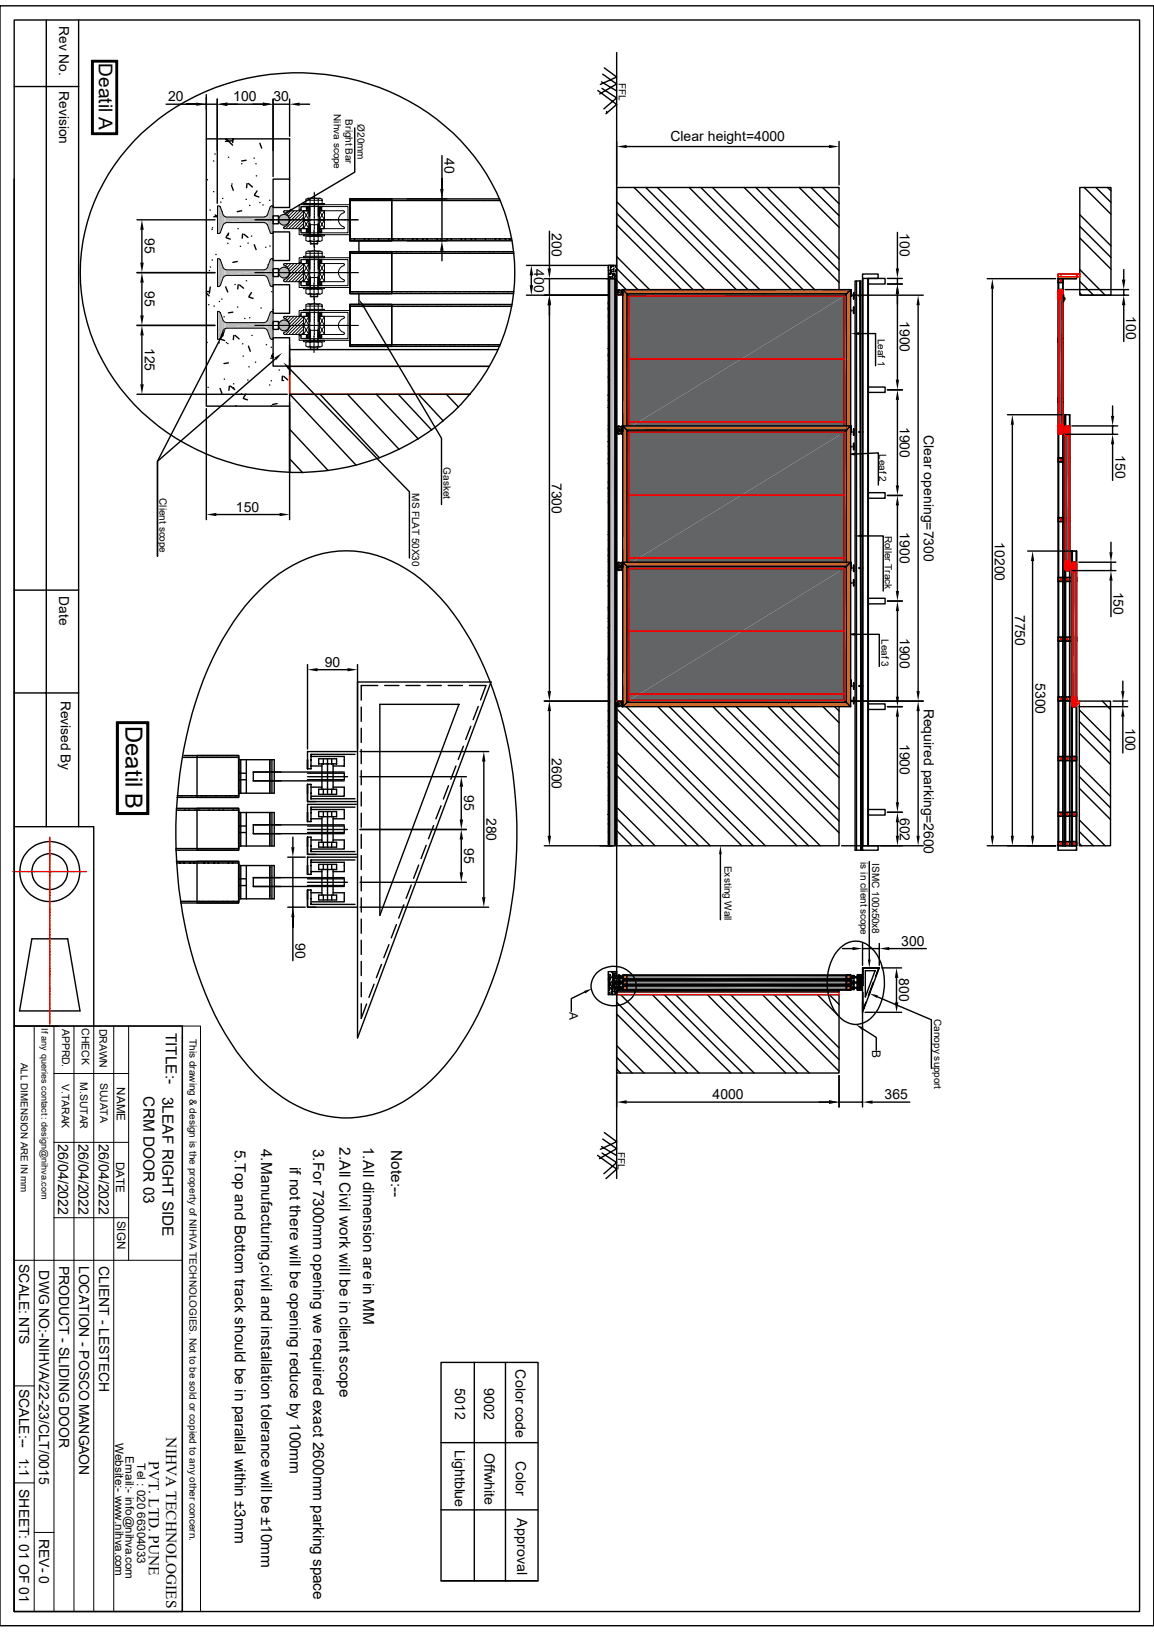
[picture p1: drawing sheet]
<svg xmlns="http://www.w3.org/2000/svg" width="210mm" height="297mm" viewBox="0 0 210 297" stroke-linecap="round" stroke-linejoin="round" font-family="sans-serif">
<defs><g id="words">
<text font-size="4.3" x="22.9" y="132.1" transform="rotate(90 22.9 132.1)">Deatil B</text>
<text font-size="3.5" x="18" y="11.5" transform="rotate(90 18 11.5)">Deatil A</text>
<g font-size="2.8">
<text x="30.2" y="188" transform="rotate(90 30.2 188)">TITLE:-</text>
<text x="26.1" y="199.5" transform="rotate(90 26.1 199.5)">CRM DOOR 03</text>
<text x="29.5" y="199.6" transform="rotate(90 29.5 199.6)">3LEAF RIGHT SIDE</text>
<text x="42.8" y="209.3" transform="rotate(90 42.8 209.3)">5.Top and Bottom track should be in parallal within ±3mm</text>
<text x="47.5" y="209.1" transform="rotate(90 47.5 209.1)">4.Manufacturing,civil and installation tolerance will be ±10mm</text>
<text x="57" y="209" transform="rotate(90 57 209)">3.For 7300mm opening we required exact 2600mm parking space</text>
<text x="61.8" y="208.7" transform="rotate(90 61.8 208.7)">2.All Civil work will be in client scope</text>
<text x="66.1" y="208.7" transform="rotate(90 66.1 208.7)">1.All dimension are in MM</text>
<text x="71.2" y="209.3" transform="rotate(90 71.2 209.3)">Note:--</text>
<text x="52.7" y="212.3" transform="rotate(90 52.7 212.3)">if not there will be opening reduce by 100mm</text>
<text x="30.3" y="261.6" transform="rotate(90 30.3 261.6)">NIHVA TECHNOLOGIES</text>
<text x="27.1" y="265.9" transform="rotate(90 27.1 265.9)">PVT. LTD. PUNE</text>
</g>
<g font-size="2.6">
<text x="10.6" y="208.2" transform="rotate(90 10.6 208.2)">26/04/2022</text>
<text x="14.3" y="208.2" transform="rotate(90 14.3 208.2)">26/04/2022</text>
<text x="18" y="208.2" transform="rotate(90 18 208.2)">26/04/2022</text>
<text x="93.8" y="249.2" transform="rotate(90 93.8 249.2)">Color code</text>
<text x="82.8" y="252.6" transform="rotate(90 82.8 252.6)">5012</text>
<text x="88.1" y="252.6" transform="rotate(90 88.1 252.6)">9002</text>
<text x="82.8" y="263.8" transform="rotate(90 82.8 263.8)">Lightblue</text>
<text x="88.2" y="264.4" transform="rotate(90 88.2 264.4)">Offwhite</text>
<text x="93.9" y="265.9" transform="rotate(90 93.9 265.9)">Color</text>
<text x="94.1" y="276.4" transform="rotate(90 94.1 276.4)">Approval</text>
</g>
<g font-size="2.5">
<text x="10.8" y="4.7" transform="rotate(90 10.8 4.7)">Rev No.</text>
<text x="10.8" y="16.6" transform="rotate(90 10.8 16.6)">Revision</text>
<text x="30.6" y="18.5">20</text>
<text x="42.4" y="18.5">100</text>
<text x="49.8" y="18.5">30</text>
<text x="80.9" y="28.7" transform="rotate(90 80.9 28.7)">40</text>
<text x="122" y="25.7">Clear height=4000</text>
<text x="26.3" y="43.4" transform="rotate(90 26.3 43.4)">95</text>
<text x="100.5" y="42.5" transform="rotate(90 100.5 42.5)">200</text>
<text x="163.8" y="42.5" transform="rotate(90 163.8 42.5)">100</text>
<text x="26.3" y="53" transform="rotate(90 26.3 53)">95</text>
<text x="97.2" y="48.9" transform="rotate(90 97.2 48.9)">400</text>
<text x="163.8" y="58.4" transform="rotate(90 163.8 58.4)">1900</text>
<text x="205" y="57.5" transform="rotate(90 205 57.5)">100</text>
<text x="26.3" y="63.3" transform="rotate(90 26.3 63.3)">125</text>
<text x="163.8" y="77.6" transform="rotate(90 163.8 77.6)">1900</text>
<text x="168.1" y="79.2" transform="rotate(90 168.1 79.2)">Clear opening=7300</text>
<text x="203" y="82.8" transform="rotate(90 203 82.8)">150</text>
<text x="100.5" y="87.8" transform="rotate(90 100.5 87.8)">7300</text>
<text x="42.9" y="93.2">150</text>
<text x="163.8" y="96.9" transform="rotate(90 163.8 96.9)">1900</text>
<text x="181.1" y="98.7" transform="rotate(90 181.1 98.7)">10200</text>
<text x="202.7" y="107.7" transform="rotate(90 202.7 107.7)">150</text>
<text x="10.8" y="108.5" transform="rotate(90 10.8 108.5)">Date</text>
<text x="184.7" y="111.9" transform="rotate(90 184.7 111.9)">7750</text>
<text x="163.8" y="116.1" transform="rotate(90 163.8 116.1)">1900</text>
<text x="59.1" y="121.4">90</text>
<text x="188.4" y="124.3" transform="rotate(90 188.4 124.3)">5300</text>
<text x="11" y="127.5" transform="rotate(90 11 127.5)">Revised By</text>
<text x="168.1" y="128.9" transform="rotate(90 168.1 128.9)">Required parking=2600</text>
<text x="100.5" y="138" transform="rotate(90 100.5 138)">2600</text>
<text x="163.8" y="135.3" transform="rotate(90 163.8 135.3)">1900</text>
<text x="204.8" y="132.4" transform="rotate(90 204.8 132.4)">100</text>
<text x="84.5" y="144.7" transform="rotate(90 84.5 144.7)">95</text>
<text x="88.5" y="148.8" transform="rotate(90 88.5 148.8)">280</text>
<text x="163.8" y="148.8" transform="rotate(90 163.8 148.8)">602</text>
<text x="84.5" y="154.3" transform="rotate(90 84.5 154.3)">95</text>
<text x="53.8" y="171.7" transform="rotate(90 53.8 171.7)">90</text>
<text x="164" y="172.1">300</text>
<text x="163.7" y="178.1" transform="rotate(90 163.7 178.1)">800</text>
<text x="129.7" y="200.1">4000</text>
<text x="161" y="200.1">365</text>
<text x="3.5" y="230" transform="rotate(90 3.5 230)">SCALE: NTS</text>
<text x="7.2" y="231.2" transform="rotate(90 7.2 231.2)">DWG NO:-NIHVA/22-23/CLT/0015</text>
<text x="10.8" y="230.3" transform="rotate(90 10.8 230.3)">PRODUCT - SLIDING DOOR</text>
<text x="14.4" y="230.3" transform="rotate(90 14.4 230.3)">LOCATION - POSCO MANGAON</text>
<text x="18" y="230.4" transform="rotate(90 18 230.4)">CLIENT - LESTECH</text>
<text x="3.5" y="252.7" transform="rotate(90 3.5 252.7)">SCALE:--</text>
<text x="3.5" y="265.3" transform="rotate(90 3.5 265.3)">1:1</text>
<text x="3.5" y="271" transform="rotate(90 3.5 271)">SHEET: 01 OF 01</text>
<text x="7.2" y="280" transform="rotate(90 7.2 280)">REV- 0</text>
</g>
<g font-size="2.2">
<text x="103.6" y="184.1" transform="rotate(90 103.6 184.1)">A</text>
<text x="158.7" y="191.2" transform="rotate(90 158.7 191.2)">B</text>
</g>
<g font-size="2.1">
<text x="21.3" y="197.9" transform="rotate(90 21.3 197.9)">NAME</text>
<text x="21.1" y="211.5" transform="rotate(90 21.1 211.5)">DATE</text>
<text x="21.3" y="222.1" transform="rotate(90 21.3 222.1)">SIGN</text>
<text x="21" y="262.6" transform="rotate(90 21 262.6)">Website:- www.nihva.com</text>
<text x="22.9" y="265" transform="rotate(90 22.9 265)">Email:- info@nihva.com</text>
<text x="25" y="266.3" transform="rotate(90 25 266.3)">Tel : 020 66304033</text>
</g>
<g font-size="1.9">
<text x="11.3" y="187.2" transform="rotate(90 11.3 187.2)">APPRD.</text>
<text x="14.9" y="187.1" transform="rotate(90 14.9 187.1)">CHECK</text>
<text x="18.1" y="187.2" transform="rotate(90 18.1 187.2)">DRAWN</text>
<text x="11.3" y="197.2" transform="rotate(90 11.3 197.2)">V.TARAK</text>
<text x="14.6" y="196.9" transform="rotate(90 14.6 196.9)">M.SUTAR</text>
<text x="18.2" y="197" transform="rotate(90 18.2 197)">SUJATA</text>
</g>
<g font-size="1.8">
<text x="112.6" y="15.1" transform="rotate(90 112.6 15.1)">FFL</text>
<text x="60.7" y="20.8" transform="rotate(90 60.7 20.8)">Nihva scope</text>
<text x="62.9" y="21.7" transform="rotate(90 62.9 21.7)">Bright Bar</text>
<text x="65.1" y="22.6" transform="rotate(90 65.1 22.6)">Ø20mm</text>
<text x="159.8" y="61.6" transform="rotate(90 159.8 61.6)">Leaf 1</text>
<text x="160" y="82.6" transform="rotate(90 160 82.6)">Leaf 2</text>
<text x="75" y="89.7" transform="rotate(90 75 89.7)">MS FLAT 50X30</text>
<text x="80.7" y="85" transform="rotate(90 80.7 85)">Gasket</text>
<text x="29" y="90.6" transform="rotate(90 29 90.6)">Client scope</text>
<text x="161" y="97.5" transform="rotate(90 161 97.5)">Roller Track</text>
<text x="160.4" y="116.3" transform="rotate(90 160.4 116.3)">Leaf 3</text>
<text x="131.8" y="157.6" transform="rotate(90 131.8 157.6)">Exsting Wall</text>
<text x="156.6" y="156.9" transform="rotate(90 156.6 156.9)">is in client scope</text>
<text x="158.7" y="157.1" transform="rotate(90 158.7 157.1)">ISMC 100x50x8</text>
<text x="170" y="185.5" transform="rotate(90 170 185.5)">Canopy support</text>
<text x="34.5" y="189.1" transform="rotate(90 34.5 189.1)">This drawing &amp; design is the property of NIHVA TECHNOLOGIES. Not to be sold or copied to any other concern.</text>
<text x="3.8" y="193.4" transform="rotate(90 3.8 193.4)">ALL DIMENSION ARE IN mm</text>
<text x="112.4" y="209.6" transform="rotate(90 112.4 209.6)">FFL</text>
</g>
<text font-size="1.7" x="7.5" y="187.2" transform="rotate(90 7.5 187.2)">If any queries contact : design@nihva.com</text>
</g></defs>
<g fill="none" stroke="#000" stroke-width=".25">
<path d="M0 1.1h210v294.8h-210zM2.6 3.6h204.8v289.7h-204.8zM2.6 15.7h11.7M8.4 3.6v146.9M14.3 3.6v146.9M112.2 9.6v168M2.6 32.6v117.9h14.5v36.2M112.2 34.1h40.5v19.6h-40.5zM112.2 36.7l17 17M112.2 38.8l14.9 14.9M115.4 34.1l19.6 19.6M117.5 34.1l19.6 19.6"/>
<path d="M119.6 34.1l19.7 19.6M125.4 34.1l19.6 19.6M127.6 34.1l19.6 19.6M129.7 34.1l19.6 19.6M135.4 34.1l17.3 17.3M137.5 34.1l15.2 15.1M139.7 34.1l13 13M145.5 34.1l7.2 7.3M147.6 34.1l5.1 5.1M149.7 34.1l3 3M196.5 34.1h5.7v19.6h-5.7zM196.5 39.1l5.7 5.6"/>
<path d="M197.3 34.1l4.9 4.9M199.4 34.1l2.8 2.7M201.5 34.1l.7 .6M112.2 40.9l12.8 12.8M112.2 46.7l7 7M112.2 48.9l4.9 4.8M112.2 51l2.8 2.7M157 49.9h2.8v.8h-2.8zM157 50.7v103.2M158 50.7v103.2M192.6 51.4h.9M192.6 50.8h.9"/>
<path d="M192.6 50.7h3.3M192.6 50.7h3.3v-.8h-3.3v.8h.9v.7h-.9M192.6 50.7v104M192.6 50.7v103.2zM192.7 50.7v103.2M193.4 50.7v103.2M193.5 50.7v103.2zM196.5 49.1l4.6 4.6M196.5 41.2l5.7 5.7M196.5 51.2l2.5 2.5M196.5 43.3l5.7 5.7M196.5 53.3l.4 .4"/>
<path d="M192.6 72.4h.9v.8h-.9M192.6 61.6h.9v.7h-.9M192.6 73.2h.9M192.6 72.5h.9M192.6 62.3h.9M192.6 61.6h.9M193.8 75.5v78.4M193.9 75.5v78.4M194.6 75.5v78.4M194.7 75.5v78.4zM194.7 75.5h-.9v78.4M192.6 95h2.1"/>
<path d="M192.6 94.9h2.1M192.6 94.3h2.1M192.6 94.2h2.1M192.6 84.1h2.1M192.6 84h2.1M192.6 83.4h2.1M192.6 83.3h2.1M193.4 94.2h.5v.8h-.5zM193.4 83.3h.5v.8h-.5zM2.6 107.4h11.7M192.6 116.6h3.3M192.6 105.7h3.3"/>
<path d="M192.6 105.2h3.3M192.6 105.1h3.3v.7h-3.3M193.4 116h.5v.7h-.5zM193.4 105.1h.5v.7h-.5zM195 116h.9v.7h-.9zM195 105.1h.9v.7h-.9zM195.1 100.3v53.6M195.2 100.3v53.6M195.9 100.3v53.6M195.9 100.3h-.9v53.6M195.9 116h-3.3h3.3v.7h-3.3M2.6 126.1h11.7"/>
<path d="M112.2 127.6h40.5v26.3h-40.5zM112.2 136.9l17 17M112.2 129l24.9 24.9M112.2 139l14.9 14.9M112.2 131.1l22.8 22.8M112.9 127.6l26.4 26.3M115.1 127.5l-1.2 1.1M118.7 127.6l26.3 26.3M120.9 127.6l26.3 26.3M123 127.6l26.3 26.3M128.7 127.6l24 24M130.9 127.6l21.8 21.8"/>
<path d="M133 127.6l19.7 19.7M138.8 127.6l13.9 13.9M140.9 127.6l11.8 11.8M143 127.6l9.7 9.7M148.8 127.6l3.9 3.9M150.9 127.6l1.8 1.8M192.6 138.4h3.3M192.6 137.8h3.3M192.6 126.9h3.3M192.6 137.7h3.3v.7h-3.3M192.6 126.8h3.3v.8l-3.3-.1M193.4 137.7h.5v.7h-.5z"/>
<path d="M193.4 126.8h.5v.8h-.5zM195 137.7h.9v.7h-.9zM195 126.8h.9v.8h-.9zM196.4 127.6h5.7v26.3h-5.7zM196.4 129.2l5.7 5.7M196.4 139.2l5.7 5.7M196.4 131.3l5.7 5.7M196.4 133.4l5.7 5.7M200.6 127.6l1.5 1.5M2.6 150.5v36.2M112.2 141.1l12.8 12.8M112.2 146.9l7 7"/>
<path d="M112.2 149l4.9 4.9M112.2 151.2l2.8 2.7M157 153.9h2.8v.8h-2.8zM192.6 148.5h3.3M192.6 147.9h3.3M192.6 153.2h3.3v.7M192.6 147.8h3.3v.7h-3.3M192.6 153.9h3.3M192.6 153.8h3.3M192.6 153.2h3.3M193.4 153.2h.5v.7h-.5zM193.4 147.8h.5v.7h-.5z"/>
<path d="M195 153.2h.9v.7h-.9zM195 147.8h.9v.7h-.9zM195.9 153.9v-53.6v54.4M195.9 153.9h-3.3v.8h3.3v-.4M196.4 149.2l4.7 4.7M196.4 141.4l5.7 5.6M196.4 151.3l2.6 2.6M196.4 143.5l5.7 5.6M196.4 153.5l.5 .4M5.8 170.9h6.5l2.3 13.1h-11zM110.7 177.4l.1 .1M110.7 178.4h.1"/>
<path d="M110.7 178.1h.1M110.7 179.5h.1M110.8 178.8h.1M110.8 177.7h.1M110.9 179.4h.1M110.9 179.2l.1 .1M110.9 177.4h.1M110.9 178.4h.1M111 177.3h.1M111 178.3v.1M111 177.4v.1M111 178.2h.1"/>
<path d="M111 179.2h.1M111.1 178.1h.1M111.1 179h.1M111.2 179.3h.1M111.2 179.9h.1M111.3 179.5h.1M111.3 176.9h.1M111.3 179.9h.1M111.4 179.5l-.1 .1M111.4 179.3v.2M111.4 176.8h.1M111.4 179.2h.1"/>
<path d="M111.4 177.7h.1M111.4 177h.1M111.5 178.4l-.1 .2M111.5 179v.1M111.5 178.6h-.1M111.5 177.5v.1M111.5 178h.1M111.5 177.2h.1M111.5 179.1h.1M111.5 179.7h.1M111.5 178.5h.1M111.5 178.9h.1"/>
<path d="M111.5 177.8h.1M111.6 179.1l.1 .1M111.6 178.3h.1M111.6 177.6h.1M111.6 177.2v.1M111.6 176.9h.1M111.6 179.3h.1M111.7 177.2h.1M111.7 178.2h-.2M111.7 179.1h-.2M111.7 179.7h.1M111.7 178.5h.1"/>
<path d="M111.7 179v.1M111.7 179.5h.1M111.8 177.7h.1M111.8 176.8h.1M111.8 179.2h.1M111.8 177.2h.1M111.9 177.5h.1M112 176.8h.1M112.2 178.1v.5M112.2 179v.5M2.6 186.7h30.6v106.6h-30.6zM2.6 194.8v98.5"/>
<path d="M110.8 180.1l.1 .1M110.8 180.8h.1M110.8 180.3h.1M110.9 180.6h.1M111 180.1h.1M111 181h.1M111 180.7h.1M111.3 181h.1M111.3 180.7h.1M111.3 180.3l.1 .1M111.3 180.6h.1M111.4 180h.1"/>
<path d="M111.4 180.4l.1 .2M111.4 180.1h.1M111.4 180.9h.1M111.5 181h.1M111.5 180.4l-.3 .1M111.5 180.8h.1M111.5 180.3h.1M111.8 180.1h.1M111.8 180.4v.1M111.8 180.9h.1M111.9 180.8h.1M112.1 180.7h.1"/>
<path d="M112.1 180.6h.1M112.2 180v34.5M112.2 181h40.5v14.3h-40.5zM112.2 182.4l12.9 12.9M112.2 184.5l10.8 10.8M112.2 190.3l5 5M112.2 192.4l2.9 2.9M112.2 194.6l.7 .7M112.9 181l14.3 14.3M118.7 181l14.3 14.3M120.9 181l14.2 14.3M123 181l14.2 14.3"/>
<path d="M128.7 181l14.3 14.3M130.9 181l14.2 14.3M133 181l14.3 14.3M138.8 181l13.9 13.9M140.9 181l11.8 11.8M143 181l9.7 9.7M148.8 181l3.9 4M150.9 181l1.8 1.8"/>
<circle cx="9.1" cy="158.6" r="5.5"/>
<circle cx="9.1" cy="158.6" r="3.3"/>
</g>
<g fill="none" stroke="#000" stroke-width=".18">
<path d="M2.6 186.7h30.6M6.2 186.7v106.6M9.8 195.4h13.6M9.8 186.7v106.6M13.5 186.7v106.6M17.1 186.7v106.6M20.7 186.7v106.6M23.4 186.7v42.7M33.2 186.7h3.3v106.6h-3.3zM33.2 188.6v104.7M9.8 207.9h13.6M2.6 229.4h30.6"/>
<path d="M9.8 221.6h13.6M2.6 252.2h3.6M2.6 269.9h3.6M6.2 278.9h3.6"/>
</g>
<g fill="none" stroke="#f00" stroke-width=".25">
<path d="M112.2 53.2h40.5v.5h-40.5zM192.6 49.9h.5v.5h-.5zM193 51.1v-.1l.2 .1h-.1M193 51.2h.1M193.1 50.4h3.4M193.1 49.9h3.4M196 49.9h.5v.5h-.5zM193 72.9v-.2l.2 .1-.1 .1M193 62v-.2l.2 .1-.1 .1M193 72.9h.1M193 62.1h.1M192.9 94.6h.3z"/>
<path d="M192.9 83.7h.3zM194.1 94.6h.3zM194.1 83.7h.3zM192.9 105.5h.3zM193 116.2v.2l.2-.1-.1-.1M193 116.2h.1M194.1 105.5h.3zM194.2 116.2v.2l.2-.1-.1-.1M194.2 116.2h.1M195.5 116.2v.2l.1-.1-.1-.1M195.5 105.4l.1 .1h-.1zM195.5 116.2h.1"/>
<path d="M193 138.1v-.1h.2l-.1 .1M193 127.1v.2l.2-.1-.1-.1M193 138.2h.1M193 127.1h.1M194.2 138.1v-.1h.2l-.1 .1M194.2 127.1v.2l.2-.1-.1-.1M194.2 138.2h.1M194.2 127.1h.1M195.5 138.1v-.1h.1l-.1 .1M195.5 127.1v.2l.1-.1-.1-.1M195.5 138.2h.1M195.5 127.1h.1"/>
<path d="M195.9 127.6h.5v.5h-.5zM2.4 158.6h.6M3.1 158.6h.1M3.3 158.6h.3M3.6 158.6h.1M3.8 158.6h.3M4.1 158.6h.1M4.3 158.6h.3M4.7 158.6h.1M4.8 158.6h1.8M6.7 158.6h.1M6.9 158.6h.3"/>
<path d="M7.2 158.6h.1M7.4 158.6h.3M7.7 158.6h.1M7.9 158.6h.3M8.3 158.6h.1M8.4 158.6h1.8M9.1 152.4v.3M9.1 152.8v.3M9.1 153.2h.1M9.1 153.3v.3M9.1 153.7h.1M9.1 153.8v.3"/>
<path d="M9.1 154.2h.1M9.1 154.3v2M9.1 156.4v.3M9.1 156.8h.1M9.1 156.9v.3M9.1 157.3h.1M9.1 157.4v.3M9.1 157.8h.1M9.1 157.9v2M9.1 160v.3M10.3 158.6h.1M10.5 158.6h.3"/>
<path d="M10.8 158.6h.1M11 158.6h.3M11.3 158.6h.1M11.5 158.6h.3M11.9 158.6h1.9M13.9 158.6h.1M14.1 158.6h.3M14.4 158.6h.1M14.6 158.6h.3M14.9 158.6h.1M15.1 158.6h.3M15.5 158.6h.2"/>
<path d="M193 153.5v.1l.2-.1h-.1M193 148.1v.2l.2-.1-.1-.1M193 153.4h.1M193 148.1h.1M194.2 153.5v.1l.2-.1h-.1M194.2 148.1v.2l.2-.1-.1-.1M194.2 153.4h.1M194.2 148.1h.1M195.5 153.5v.1l.1-.1h-.1M195.5 148.1v.2l.1-.1-.1-.1M195.5 153.4h.1M195.5 148.1h.1"/>
<path d="M9.1 160.4h.1M9.1 160.5v.3M9.1 160.9h.1M9.1 161v.3M9.1 161.4h.1M9.1 161.5v1.9M9.1 163.4v.1M9.1 163.6v.3M9.1 164h.1M9.1 164.1v.3M9.1 164.5h.1M9.1 164.6v.3"/>
<path d="M9.1 165h.1M9.1 165.1v1.9M9.1 167v.1M9.1 167.2v.3M9.1 167.6h.1M9.1 167.7v.3M9.1 168.1h.1M9.1 168.2v.3M9.1 168.6h.1M9.1 168.7v1.9M9.1 170.6v.1M9.1 170.8v.3"/>
<path d="M9.1 171.2h.1M9.1 171.3v.3M9.1 171.7h.1M9.1 171.8v.3M9.1 172.2h.1M9.1 172.3v1.9M9.1 174.2v.1M9.1 174.4v.3M9.1 174.8h.1M9.1 174.9v.3M9.1 175.3h.1M9.1 175.4v.3"/>
<path d="M9.1 175.8h.1M9.1 175.9v1.9M9.1 177.8v.1M9.1 178v.3M9.1 178.4h.1M9.1 178.5v.3M9.1 178.9h.1M9.1 179v.3M9.1 179.4h.1M9.1 179.5v1.9M9.1 181.4v.1M9.1 181.6v.3"/>
<path d="M9.1 181.9v.1M9.1 182.1v.3M9.1 182.5h.1M9.1 182.6v.3M9.1 183h.1M9.1 183.1v1.9M9.1 185v.1M9.1 185.2v.3M9.1 185.5v.1M9.1 185.7v.3M9.1 186.1h.1M9.1 186.2v.2"/>
<path d="M112.2 180.5h40.5v.5h-40.5z"/>
</g>
<path d="M193.4 53.5v25.5" fill="none" stroke="#cd6928" stroke-width=".18"/>
<path d="M193.4 52.7v.8z" fill="#cd6928"/>
<path d="M193.4 53.5v25.5" fill="none" stroke="#cd6928" stroke-width=".18"/>
<path d="M193.4 52.7v.8z" fill="#cd6928"/>
<path d="M193.4 53.9v25.1" fill="none" stroke="#cd6928" stroke-width=".18"/>
<g fill="#cd6928">
<path d="M193.3 53.5v.4z"/>
<path d="M193.4 53.5l-.1 .4z"/>
<path d="M193.3 52.7v.8z"/>
<path d="M193.4 52.7l-.1 .8z"/>
<path d="M192.7 78.2h.6l-.6 .8z"/>
<path d="M193.3 78.2v.8h-.6z"/>
<path d="M192.7 53.5h.6z"/>
<path d="M192.7 52.7h.6l-.6 .8z"/>
<path d="M193.3 52.7v.8h-.6z"/>
</g>
<path d="M192.7 53.9v25.1" fill="none" stroke="#cd6928" stroke-width=".18"/>
<g fill="#cd6928">
<path d="M192.7 53.5v.4z"/>
<path d="M192.7 52.7v.8z"/>
</g>
<path d="M192.7 53.5v25.5" fill="none" stroke="#cd6928" stroke-width=".18"/>
<path d="M192.7 52.7v.8z" fill="#cd6928"/>
<path d="M192.7 53.5v25.5" fill="none" stroke="#cd6928" stroke-width=".18"/>
<path d="M192.7 52.7v.8z" fill="#cd6928"/>
<g fill="none" stroke="#000" stroke-width=".25">
<path d="M192.7 52.7h.7v26.3h-.7zM192.7 52.7h.7v.8h-.7zM192.7 52.8l.1-.1h-.1v.2M192.7 53.3v.2h.1M192.7 52.9v1.1M192.7 54.1v.3M192.7 54.4v.3M192.7 54.8v.3M192.7 55.2v.3M192.7 55.6v.3M192.7 56h.1M192.7 56.1v.3"/>
<path d="M192.7 56.5v.3M192.7 56.9v.3M192.7 57.3v.3M192.7 57.7v.3M192.7 58v.3M192.7 58.4v.3M192.7 58.8v.3M192.7 59.2v.3M192.7 59.6v.3M192.7 59.9v.3M192.7 53.5h.3M192.7 53.9h.1"/>
<path d="M192.9 52.7h.3M193.1 53.5h.2l.1 .4M193.4 52.8l-.1-.1h.1v.2M193.4 52.9v1.1M193.4 53.5h-.7M193.4 54.1v.3M193.4 54.4v.3M193.4 54.8v.3M193.4 55.2v.3M193.4 55.6v.3M193.4 56h.1M193.4 56.1v.3"/>
<path d="M193.4 56.5v.3M193.4 56.9v.3M193.4 57.3v.3M193.4 57.7v.3M193.4 58v.3M193.4 58.4v.3M193.4 58.8v.3M193.4 59.2v.3M193.4 59.6v.3M193.4 59.9v.3M192.7 78.3h.7v.7h-.7zM192.7 78.9l.1 .1"/>
<path d="M192.7 77.8v1.2h.1M192.7 60.3v.3M192.7 60.7v.3M192.7 61.1v.5M192.7 61.6v.3M192.7 62v.3M192.7 62.4v.3M192.7 62.8v.3M192.7 63.2v.3M192.7 63.5v.3M192.7 63.9v.3M192.7 64.3v.3"/>
<path d="M192.7 64.7v.3M192.7 65.1v.3M192.7 65.4v.3M192.7 65.8v.3M192.7 66.2v.3M192.7 66.6v.5M192.7 67.1v.3M192.7 67.5v.3M192.7 67.9v.3M192.7 68.3v.3M192.7 68.7v.3M192.7 69v.3"/>
<path d="M192.7 69.4v.3M192.7 69.8v.3M192.7 70.2v.3M192.7 70.6v.3M192.7 71v.2M192.7 71.3v.3M192.7 71.7v.5M192.7 72.3v.3M192.7 72.6v.3M192.7 73v.3M192.7 73.4v.3M192.7 73.8v.3"/>
<path d="M192.7 74.2v.3M192.7 74.5v.3M192.7 74.9v.3M192.7 75.3v.3M192.7 75.7v.3M192.7 76.1v.3M192.7 76.5v.3M192.7 76.8v.3M192.7 77.2v.5M192.7 78.3h.3M192.7 78.2h.3M192.7 77.9h.1"/>
<path d="M192.8 78.3l-.1 .1M192.9 79h.3M192.9 78.3h.3M193.1 78.3h.3M193.3 78.3l.1 .1M193.3 79h.1M193.4 77.9l-.1 .3h-.2M193.4 78.1v.9h-.1M193.4 60.3v.3M193.4 60.7v.3M193.4 61.1v.5M193.4 61.6v.3"/>
<path d="M193.4 62v.3M193.4 62.4v.3M193.4 62.8v.3M193.4 63.2v.3M193.4 63.5v.3M193.4 63.9v.3M193.4 64.3v.3M193.4 64.7v.3M193.4 65.1v.3M193.4 65.4v.3M193.4 65.8v.3M193.4 66.2v.3"/>
<path d="M193.4 66.6v.5M193.4 67.1v.3M193.4 67.5v.3M193.4 67.9v.3M193.4 68.3v.3M193.4 68.7v.3M193.4 69v.3M193.4 69.4v.3M193.4 69.8v.3M193.4 70.2v.3M193.4 70.6v.3M193.4 71v.2"/>
<path d="M193.4 71.3v.3M193.4 71.7v.5M193.4 72.3v.3M193.4 72.6v.3M193.4 73v.3M193.4 73.4v.3M193.4 73.8v.3M193.4 74.2v.3M193.4 74.5v.3M193.4 74.9v.3M193.4 75.3v.3M193.4 75.7v.3"/>
<path d="M193.4 76.1v.3M193.4 76.5v.3M193.4 76.8v.3M193.4 77.2v.5M193.4 77.8v.3"/>
</g>
<g fill="#636466">
<path d="M192.7 53.5h.6l-.6 24.7z"/>
<path d="M193.3 53.5v24.7h-.6z"/>
</g>
<path d="M192.7 53.5h.6v24.7h-.6z" fill="none" stroke="#000" stroke-width=".25"/>
<g fill="none" stroke="#f00" stroke-width=".25">
<path d="M192.6 53.8v.6zM192.6 53.1v.5zM192.6 52.9h.9v1.6h-.9zM192.6 54.2h.7M192.6 54h.7M192.6 53.5h.7M192.6 53.2h.7M192.7 52.7h.7v26.3h-.7zM192.7 53.5h.6v24.7h-.6zM192.9 53.6h.3v.2h-.2zM193 53.7h.1M193.3 53.8l.1 .6z"/>
<path d="M193.3 53.1l.1 .5zM192.6 77.4v.5zM192.6 78.1v.6zM192.6 77.2h.9v1.6h-.9zM192.6 77.5h.7M192.6 77.8h.7M192.6 78.3h.7M192.6 78.5h.7M192.9 77.9h.3v.2h-.2zM193 78h.1M193.3 77.4l.1 .5zM193.3 78.1l.1 .6z"/>
</g>
<path d="M194.6 78.3v25.5" fill="none" stroke="#cd6928" stroke-width=".18"/>
<path d="M194.6 77.5v.8z" fill="#cd6928"/>
<path d="M194.6 78.3v25.5" fill="none" stroke="#cd6928" stroke-width=".18"/>
<path d="M194.6 77.5v.7z" fill="#cd6928"/>
<path d="M194.6 78.7v25.1" fill="none" stroke="#cd6928" stroke-width=".18"/>
<g fill="#cd6928">
<path d="M194.6 78.3v.4z"/>
<path d="M194.6 77.5v.7z"/>
<path d="M193.9 103h.7l-.7 .8z"/>
<path d="M194.6 103v.8h-.7z"/>
<path d="M193.9 78.3h.7z"/>
<path d="M193.9 78.2h.7z"/>
<path d="M193.9 78.3l.7-.1z"/>
<path d="M193.9 77.5h.7l-.7 .7z"/>
<path d="M194.6 77.5v.7h-.7z"/>
</g>
<path d="M193.9 78.7v25.1" fill="none" stroke="#cd6928" stroke-width=".18"/>
<g fill="#cd6928">
<path d="M193.9 78.3v.4z"/>
<path d="M193.9 77.5v.7z"/>
</g>
<path d="M193.9 78.3v25.5" fill="none" stroke="#cd6928" stroke-width=".18"/>
<path d="M193.9 77.5v.7z" fill="#cd6928"/>
<path d="M193.9 78.3v25.5" fill="none" stroke="#cd6928" stroke-width=".18"/>
<path d="M193.9 77.5v.8z" fill="#cd6928"/>
<g fill="none" stroke="#000" stroke-width=".25">
<path d="M193.9 77.7v.5M193.9 78.3v.3M193.9 78.7v.3M193.9 79v.3M193.9 79.4v.3M193.9 79.8v.3M193.9 77.5h.7v26.3h-.7zM193.9 77.5h.7v.8h-.7zM193.9 78.1l.1 .1M193.9 78.3h.3M194 77.5l-.1 .1M194.1 77.5h.3"/>
<path d="M194.1 78.2h.3M194.3 78.3h.3v.4M194.5 77.5l.1 .1M194.5 78.2h.1M194.6 77.7v1.3M194.6 79v.3M194.6 79.4v.3M194.6 79.8v.3M194.6 78.3h-.7l.1 .4M193.9 80.2v.3M193.9 80.6v.3M193.9 80.9v.3"/>
<path d="M193.9 81.3v.3M193.9 81.7v.3M193.9 82.1v.3M193.9 82.5v.4M193.9 83v.3M193.9 83.4v.3M193.9 83.8v.3M193.9 84.2v.3M193.9 84.5v.3M193.9 84.9v.3M193.9 85.3v.3M193.9 85.7v.3"/>
<path d="M193.9 86.1v.3M193.9 86.4v.3M193.9 86.8v.3M193.9 87.2v.3M193.9 87.6v.3M193.9 88v.1M193.9 88.1v.3M193.9 88.5v.3M193.9 88.9v.3M193.9 89.3v.3M193.9 89.7v.3M193.9 90v.3"/>
<path d="M193.9 90.4v.3M193.9 90.8v.3M193.9 91.2v.3M193.9 91.6v.3M193.9 91.9v.3M193.9 92.3v.3M193.9 92.7v.3M193.9 93.1v.5M193.9 93.6v.3M193.9 94v.3M193.9 94.4v.3M193.9 94.8v.3"/>
<path d="M193.9 95.2v.3M193.9 95.5v.3M193.9 95.9v.3M193.9 96.3v.3M193.9 96.7v.3M193.9 97.1v.3M193.9 97.5v.2M193.9 97.8v.3M193.9 98.2v.3M193.9 98.6v.5M193.9 99.1v.3M193.9 99.5v.3"/>
<path d="M193.9 99.9v.3M194.6 80.2v.3M194.6 80.6v.3M194.6 80.9v.3M194.6 81.3v.3M194.6 81.7v.3M194.6 82.1v.3M194.6 82.5v.4M194.6 83v.3M194.6 83.4v.3M194.6 83.8v.3M194.6 84.2v.3"/>
<path d="M194.6 84.5v.3M194.6 84.9v.3M194.6 85.3v.3M194.6 85.7v.3M194.6 86.1v.3M194.6 86.4v.3M194.6 86.8v.3M194.6 87.2v.3M194.6 87.6v.3M194.6 88v.1M194.6 88.1v.3M194.6 88.5v.3"/>
<path d="M194.6 88.9v.3M194.6 89.3v.3M194.6 89.7v.3M194.6 90v.3M194.6 90.4v.3M194.6 90.8v.3M194.6 91.2v.3M194.6 91.6v.3M194.6 91.9v.3M194.6 92.3v.3M194.6 92.7v.3M194.6 93.1v.5"/>
<path d="M194.6 93.6v.3M194.6 94v.3M194.6 94.4v.3M194.6 94.8v.3M194.6 95.2v.3M194.6 95.5v.3M194.6 95.9v.3M194.6 96.3v.3M194.6 96.7v.3M194.6 97.1v.3M194.6 97.5v.2M194.6 97.8v.3"/>
<path d="M194.6 98.2v.3M194.6 98.6v.5M194.6 99.1v.3M194.6 99.5v.3M194.6 99.9v.3M193.9 100.3v.3M193.9 100.7v.3M193.9 101v.3M193.9 101.4v.3M193.9 101.8v.3M193.9 102.2v.3M193.9 102.6v.3"/>
<path d="M193.9 103v.6M193.9 103.1h.7v.7h-.7zM193.9 103.7l.1 .1M193.9 103h.3M194 102.7l-.1 .4h.7M194 103.1l-.1 .1M194.1 103.8h.3M194.5 103.1l.1 .1M194.5 103.8h.1M194.6 102.7v.3h-.3M194.6 102.6v1.2h-.1M194.6 100.3v.3"/>
<path d="M194.6 100.7v.3M194.6 101v.3M194.6 101.4v.3M194.6 101.8v.3M194.6 102.2v.3"/>
</g>
<g fill="#636466">
<path d="M193.9 78.3h.7l-.7 24.7z"/>
<path d="M194.6 78.3v24.7h-.7z"/>
</g>
<path d="M193.9 78.3h.7v24.7h-.7z" fill="none" stroke="#000" stroke-width=".25"/>
<g fill="none" stroke="#f00" stroke-width=".25">
<path d="M193.8 78.7v.5zM193.8 77.9v.5zM193.8 77.7h.9v1.6h-.9zM193.8 79h.8M193.8 78.8h.8M193.8 78.2h.8M193.8 78h.8M193.9 77.5h.7v26.3h-.7zM193.9 78.3h.7v24.7h-.7zM194.1 78.4h.3v.2l-.1 .1zM194.3 78.5h.1M194.6 78.7v.5z"/>
<path d="M194.6 77.9v.5zM193.8 102.2v.5zM193.8 103v.5zM193.8 102h.9v1.6h-.9zM193.8 102.3h.8M193.8 102.5h.8M193.8 103.1h.8M193.8 103.3h.8M194.1 102.7h.3v.2l-.1 .1zM194.3 102.8h.1M194.6 102.2v.5zM194.6 103v.5z"/>
</g>
<path d="M195.9 103.1v25.5" fill="none" stroke="#cd6928" stroke-width=".18"/>
<g fill="#cd6928">
<path d="M195.8 102.3v.8z"/>
<path d="M195.9 102.3l-.1 .8z"/>
</g>
<path d="M195.8 103.1v25.5" fill="none" stroke="#cd6928" stroke-width=".18"/>
<path d="M195.8 102.3v.7z" fill="#cd6928"/>
<path d="M195.8 103.5v25.1" fill="none" stroke="#cd6928" stroke-width=".18"/>
<g fill="#cd6928">
<path d="M195.8 103.1v.4z"/>
<path d="M195.8 102.3v.7z"/>
<path d="M195.2 127.8h.6l-.6 .8z"/>
<path d="M195.8 127.8v.8h-.6z"/>
<path d="M195.2 103.1h.6z"/>
<path d="M195.2 103h.6z"/>
<path d="M195.2 103.1l.6-.1z"/>
<path d="M195.2 102.3h.6l-.6 .7z"/>
<path d="M195.8 102.3v.7h-.6z"/>
</g>
<path d="M195.2 103.5v25.1" fill="none" stroke="#cd6928" stroke-width=".18"/>
<g fill="#cd6928">
<path d="M195.2 103.1v.4z"/>
<path d="M195.2 102.3v.7z"/>
</g>
<path d="M195.2 103.1v25.5" fill="none" stroke="#cd6928" stroke-width=".18"/>
<path d="M195.2 102.3v.7z" fill="#cd6928"/>
<path d="M195.1 103.1v25.5" fill="none" stroke="#cd6928" stroke-width=".18"/>
<g fill="#cd6928">
<path d="M195.1 102.3v.8z"/>
<path d="M195.2 102.3l-.1 .8z"/>
</g>
<g fill="none" stroke="#000" stroke-width=".25">
<path d="M195.1 102.3h.8v26.3h-.8zM195.1 102.3h.8v.8h-.8zM195.2 102.5v.5M195.2 103.8v.5M195.2 104.4v.3M195.2 104.8v.3M195.2 105.2v.3M195.2 105.5v.3M195.2 105.9v.3M195.2 106.3v.3M195.2 106.7v.3M195.2 107.1v.3"/>
<path d="M195.2 107.4v.3M195.2 107.8v.3M195.2 108.2v.3M195.2 108.6v.3M195.2 109v.3M195.2 109.3v.1M195.2 109.5v.3M195.2 109.9v.3M195.2 110.3v.3M195.2 110.7v.3M195.2 111v.3M195.2 111.4v.3"/>
<path d="M195.2 111.8v.3M195.2 112.2v.3M195.2 112.6v.3M195.2 112.9v.3M195.2 113.3v.3M195.2 113.7v.3M195.2 114.1v.3M195.2 114.5v.4M195.2 115v.3M195.2 115.4v.3M195.2 115.8v.3M195.2 116.2v.3"/>
<path d="M195.2 116.5v.3M195.2 116.9v.3M195.2 117.3v.3M195.2 117.7v.3M195.2 118.1v.3M195.2 118.4v.3M195.2 118.8v.3M195.2 119.2v.3M195.2 119.6v.3M195.2 120v.1M195.2 102.9v.1h.1M195.2 103.1v.4"/>
<path d="M195.3 102.3l-.1 .1M195.3 102.3h.2M195.3 103h.2M195.5 102.3h.2M195.5 103h.3M195.7 102.3l.1 .1M195.8 103.1v.4M195.8 103.1h-.6v.7M195.8 102.5v1.3M195.8 103.8v.5M195.8 104.4v.3M195.8 104.8v.3"/>
<path d="M195.8 105.2v.3M195.8 105.5v.3M195.8 105.9v.3M195.8 106.3v.3M195.8 106.7v.3M195.8 107.1v.3M195.8 107.4v.3M195.8 107.8v.3M195.8 108.2v.3M195.8 108.6v.3M195.8 109v.3M195.8 109.3v.1"/>
<path d="M195.8 109.5v.3M195.8 109.9v.3M195.8 110.3v.3M195.8 110.7v.3M195.8 111v.3M195.8 111.4v.3M195.8 111.8v.3M195.8 112.2v.3M195.8 112.6v.3M195.8 112.9v.3M195.8 113.3v.3M195.8 113.7v.3"/>
<path d="M195.8 114.1v.3M195.8 114.5v.4M195.8 115v.3M195.8 115.4v.3M195.8 115.8v.3M195.8 116.2v.3M195.8 116.5v.3M195.8 116.9v.3M195.8 117.3v.3M195.8 117.7v.3M195.8 118.1v.3M195.8 118.4v.3"/>
<path d="M195.8 118.8v.3M195.8 119.2v.3M195.8 119.6v.3M195.8 120v.1M195.1 127.8h.8v.8h-.8zM195.2 127.9v.7h.1M195.2 120.1v.3M195.2 120.5v.3M195.2 120.9v.3M195.2 121.3v.3M195.2 121.7v.3M195.2 122v.3"/>
<path d="M195.2 122.4v.3M195.2 122.8v.3M195.2 123.2v.3M195.2 123.6v.3M195.2 124v.2M195.2 124.3v.3M195.2 124.7v.3M195.2 125.1v.5M195.2 125.6v.3M195.2 126v.3M195.2 126.4v.3M195.2 126.8v.3"/>
<path d="M195.2 127.2v.6h.2M195.2 128.5l.1 .1M195.2 127.5v.3M195.3 127.9l-.1 .1M195.3 128.6h.2M195.3 127.9h.2M195.5 128.6h.3M195.5 127.9h.2M195.7 127.9l.1 .1M195.8 127.5v.3M195.8 127.9v.7h-.3M195.8 120.1v.3"/>
<path d="M195.8 120.5v.3M195.8 120.9v.3M195.8 121.3v.3M195.8 121.7v.3M195.8 122v.3M195.8 122.4v.3M195.8 122.8v.3M195.8 123.2v.3M195.8 123.6v.3M195.8 124v.2M195.8 124.3v.3M195.8 124.7v.3"/>
<path d="M195.8 125.1v.5M195.8 125.6v.3M195.8 126v.3M195.8 126.4v.3M195.8 126.8v.3M195.8 127.2v.6h-.3"/>
</g>
<g fill="#636466">
<path d="M195.2 103.1h.6l-.6 24.7z"/>
<path d="M195.8 103.1v24.7h-.6z"/>
</g>
<g fill="none" stroke="#000" stroke-width=".25">
<path d="M108.8 16.5l3.4 2.5-1.9 1.7M109.5 14.9l2.7 1.7M109.6 16.1l2.6 1.7-2.3 2M109.7 13.5l2.5 1.8-3.1 1.8M110 12.4l2.2 1.6-2.9 1.4M110.4 20.3v.3M112.2 25.7v8M114 26.7h36.9M152.7 25.7v8M95.8 48.3h16M95.8 53.7h16M96.7 50.1v1.8"/>
<path d="M99.1 50.7h12.7M100 42.1v6.8M100 50.7v3M100 55.5v70.3M110.7 48.7h.1M110.7 48.8h.1M110.7 49.2h.1M110.8 49.1h.1M110.8 50h.1M110.9 49.8h.1M110.9 50.3h.1M110.9 49.9h.1"/>
<path d="M111 50.5h.1M111 50.4h.1M111 50.7h.1M111 50.6h.1M111 49.9h.1M111 49.4h.1M111.1 48.9h.1M111.1 48.7h.1M111.1 49.2h.1M111.1 48.6h.1M111.1 49.7v.2M111.1 49.1h.1"/>
<path d="M111.1 48.5h.1M111.1 48.6v.1M111.2 48.6l.1 .1M111.2 48.5l-.1 .1M111.2 49.5l.1 .1h-.3M111.2 49.1h.1M111.2 48.6h.1M111.3 49.5l-.1 .2M111.3 49.8h.1M111.3 50.3h.1M111.4 50.5h.1M111.4 49.4h.1"/>
<path d="M111.4 50.7h.1M111.5 48.3h.1M111.5 49.9v.1M111.5 50.5h.1M111.5 50.2h.1M111.5 48.5h.1M111.5 49.7h.1M111.6 49.1h.1M111.6 48.4h.1M111.6 49h.1M111.6 49.2h.1M111.6 49.4h.1"/>
<path d="M111.7 49.8h.1M111.7 49.9h.1M111.7 50.2h.1M111.7 49.5h.1M111.8 48.8h.1M111.8 50.5h.1M111.8 50.7h.1M111.9 50.6h.1M111.9 50.3v.1M111.9 50.2h.1M112 48.5h.1M112 50.3l.1 .1"/>
<path d="M112 49.3h.1M112 50.7h.2v103.2h-.2zM112 49.1l.1 .1M112 48.6h.1M112 49.4h.1M112.1 50v.2M112.1 49.2h.1M112.1 49.4h.1M112.1 48.3h.1M112.1 48.5h.1M112.1 49.8h.1M112.1 49.7h.1"/>
<path d="M153.2 53.7h14.8M154.8 52.7v1.2M154.9 52.7v1.2M155 53.7v.2M155 56.4v.2M155.3 53.3v1.1M155.3 55.9v1.1M155.4 53.2v1.2M155.4 55.8v1.3M155.9 51.1v103.6M156.3 53.7v.2M156.4 53.7v.2"/>
<path d="M156.5 51.1l.2 103.6M157 53.7v.2M167.1 55.5v70.3M179.7 50.7h12.4M180.6 52.5v99.6M193.5 54l.3 .4-.2 .2-.1 .3v-1.2l.1 .4M193.5 54.3l.2 .1h-.2zM193.6 54.2l.2 .2-.3 .3M193.8 52.7h11.6M196.9 53.7h8.5M204.5 49.1v1.8M204.5 52.7v1"/>
<path d="M204.5 55.5v6.6M154.8 77.5v1.2M154.9 77.5v1.2M155 78.5v.2M155.3 78.1v1.1M155.4 78v1.2M156.3 78.5v.2M156.3 60.7h3v5.8M156.4 78.5v.2M157 78.5v.2M183.3 75.5h10M184.2 77.3v74.8"/>
<path d="M193.8 79h9.6M195.1 77.5h8.3M202.5 73.9v1.8M202.5 77.5v1.5M155 81.2v.2M155.3 80.7v1.1M155.4 80.6v1.3M155.6 82.6l4.3-.2v5.9M156.9 97.5h3.8v10.1M202.2 98.7v1.8M202.5 80.9v6.5M154.8 102.3v1.2"/>
<path d="M154.9 102.3v1.2M155 103.3v.2M155 106v.2M155.3 102.9v1.1M155.3 105.5v1.1M155.4 102.8v1.3M155.4 105.5v1.2M155.6 115.4h4.4v5.9M156.3 103.3v.2M156.4 103.3v.2M157 103.3v.2M187 100.3h8.5"/>
<path d="M187.9 102.1v50M195.1 103.8h8M195.2 103.1h.6v24.7h-.6zM196.3 102.3h6.8M202.2 102.3v1.5M202.2 105.7v6.5M99.1 127.6h12.7M100 129.4v22.7M153.2 127.6h14.8M154.8 123.7v1.2M154.9 123.7v1.2M155 124.8v.1"/>
<path d="M155 127.4v.2M155.3 124.3v1.1M155.3 126.9v1.2M155.4 124.2v1.3M155.4 126.9v1.2M156.3 124.8v.1M156.4 124.8v.1M157 124.8v.1M167.1 129.4v22.7M196.3 128.6h8.9M202.6 127.6h2.6M204.3 124v1.8"/>
<path d="M204.3 127.6v1M204.3 130.4v6.6M99.1 153.9h12.7M131.1 155.4v12M153.2 153.9h14.8M156.7 154.7v-103.6h-1.1v103.6h1.4M179.7 153.9h12.4M112.2 195.7v5.8M152.7 195.7v5.8M157 182.2v19.3M159.6 181.4l9.9 4.2v8.8M108.8 210.3l3.4 2.5-1.9 1.7"/>
<path d="M109.5 208.7l2.7 1.6M109.6 209.8l2.6 1.8-2.3 2M109.7 207.3l2.5 1.7-3.1 1.9M110 206.1l2.2 1.7-2.9 1.4M150.9 200.6h-36.9M152.7 200.6h4.3M158.8 200.6h6.8"/>
</g>
<g fill="none" stroke="#f00" stroke-width=".25">
<path d="M195.1 103.4v.5zM195.1 102.7v.5zM195.1 102.5h.8v1.6h-.8zM195.1 102.3h.8v26.3h-.8zM195.1 103.8h.7M195.1 103.6h.7M195.1 103h.7M195.1 102.8h.7M195.2 103.1h.6v24.7h-.6zM195.4 103.2h.2v.1l-.1 .1zM195.5 103.3h.1M195.8 103.4l.1 .5z"/>
<path d="M195.8 102.7l.1 .5zM112.2 127.6h40.5v.5h-40.5zM195.1 127v.5zM195.1 127.7v.5zM195.1 126.8h.8v1.6h-.8zM195.1 127.1h.7M195.1 127.3h.7M195.1 127.9h.7M195.1 128.1h.7M195.4 127.5h.2v.1l-.1 .1zM195.5 127.6h.1M195.8 127l.1 .5z"/>
<path d="M195.8 127.7l.1 .5z"/>
</g>
<g fill="none" stroke="#bababa" stroke-width=".25">
<path d="M112 51.7l.2 .2M112 52.8l.1 .2M112 54l.2 .2M112 55.1l.2 .2M112 56.3l.2 .2M112 56.9l.2 .2M112 57.4l.2 .2M112 58l.2 .2M112 58.5l.2 .3M112 59.1l.2 .3M112 51.1l.2 .2-.2-.2M112 59.7l.2 .2-.2-.2"/>
<path d="M112.1 50.7l.1 .1M112.2 52.5l-.2-.2 .2 .2M112.2 53.6l-.2-.2 .2 .2M112.2 54.7l-.2-.1 .2 .2M112.2 55.9l-.2-.2 .2 .2M112 60.3l.2 .2M112 61.4l.2 .2M112 62.6l.2 .2M112 63.7l.2 .2M112 64.3l.2 .2M112 64.9l.2 .2M112 66l.2 .2"/>
<path d="M112 67.1l.2 .3M112 68.3l.2 .2M112 69.4l.2 .2M112 70l.2 .2M112 70.6l.2 .2M112 71.2l.2 .2M112 72.3l.2 .2M112 73.4l.2 .3M112 74.6l.2 .2M112 75.7l.2 .2M112 76.9l.2 .2M112 78l.2 .2"/>
<path d="M112 79.2l.2 .2M112 60.8l.2 .2-.2-.1M112 62l.2 .2-.2-.2M112 63.1l.2 .2-.2-.1M112 71.7l.2 .2-.2-.1M112 72.9l.2 .2-.2-.2M112 74l.2 .2-.2-.2M112 75.1l.2 .3M112 76.3l.2 .2-.2-.2M112.2 65.6l-.2-.2 .2 .3M112.2 66.8l-.2-.2 .2 .2M112.2 67.9l-.2-.2 .2 .2"/>
<path d="M112.2 69l-.2-.1 .2 .2M112.2 77.6l-.2-.1 .2 .2M112.2 78.8l-.2-.2 .2 .2M112.2 79.9l-.2-.1 .2 .2M112.6 78.1l.5 .5zM112 80.3l.2 .2M112 81.4l.2 .3M112 82l.2 .3M112 82.6l.2 .2M112 83.2l.2 .2M112 83.7l.2 .2M112 84.3l.2 .2"/>
<path d="M112 85.5l.2 .2M112 86.6l.2 .2M112 87.8l.2 .2M112 88.9l.2 .2M112 89.5l.2 .2M112 90l.2 .3M112 91.2l.2 .2M112 92.3l.2 .2M112 93.5l.2 .2M112 94.6l.2 .2M112 95.2l.2 .2M112 95.8l.2 .2"/>
<path d="M112 96.4l.2 .2M112 97.5l.2 .2M112 98.6l.2 .2M112 99.8l.2 .2M112 84.9l.2 .2M112 86l.2 .2-.2-.1M112 87.2l.2 .2-.2-.2M112 88.3l.2 .2-.2-.2M112 96.9l.2 .2-.2-.2M112 98l.2 .3-.2-.2M112 99.2l.2 .2-.2-.2M112.2 81.1l-.2-.2 .2 .2"/>
<path d="M112.2 90.8l-.2-.2 .2 .2M112.2 91.9l-.2-.1 .2 .2M112.2 93.1l-.2-.2 .2 .2M112.2 94.2l-.2-.1 .2 .2M112 100.9l.2 .2M112 102.1l.2 .2M112 103.2l.2 .2M112 104.4l.2 .2M112 105.5l.2 .2M112 106.6l.2 .2M112 107.2l.2 .2M112 107.8l.2 .2"/>
<path d="M112 108.4l.2 .2M112 108.9l.2 .2M112 109.5l.2 .2M112 110.7l.2 .2M112 111.8l.2 .2M112 112.9l.2 .3M112 114.1l.2 .2M112 114.7l.2 .2M112 115.2l.2 .2M112 116.4l.2 .2M112 117.5l.2 .2M112 118.7l.2 .2"/>
<path d="M112 119.8l.2 .2M112 100.3l.2 .2-.2-.1M112 101.5l.2 .2-.2-.2M112 110.1l.2 .2-.2-.2M112 111.2l.2 .2-.2-.1M112 112.4l.2 .2-.2-.2M112 113.5l.2 .2M112.2 102.8l-.2-.1 .2 .2M112.2 104l-.2-.2 .2 .2M112.2 105.1l-.2-.2 .2 .3M112.2 106.3l-.2-.2 .2 .2M112.2 116l-.2-.2 .2 .2"/>
<path d="M112.2 117.1l-.2-.1 .2 .2M112.2 118.3l-.2-.2 .2 .2M112.2 119.4l-.2-.1 .2 .2M112 120.4l.2 .2M112 120.9l.2 .3M112 121.5l.2 .3M112 122.7l.2 .2M112 123.8l.2 .2M112 124.4l.2 .2-.2-.2M112 125l.2 .2M112 125.5l.2 .2-.2-.1M112 126.1l.2 .2"/>
<path d="M112 126.7l.2 .2-.2-.2M112 127.3l.2 .2M112 128.4l.2 .2M112 129.5l.2 .3M112 130.7l.2 .2M112 131.8l.2 .2M112 132.4l.2 .2M112 133l.2 .2M112 133.6l.2 .2M112 134.1l.2 .2M112 134.7l.2 .2M112 135.3l.2 .2-.2-.2"/>
<path d="M112 135.8l.2 .3M112 136.4l.2 .2-.2-.2M112 137l.2 .2M112 137.5l.2 .3-.2-.2M112 138.1l.2 .2M112 138.7l.2 .2-.2-.2M112 139.3l.2 .2M112 139.9l.2 .1M112 122.1l.2 .2-.2-.2M112 123.2l.2 .2M112.2 128l-.2-.2 .2 .3M112.2 129.2l-.2-.2 .2 .2"/>
<path d="M112.2 130.3l-.2-.2 .2 .2M112.2 131.4l-.2-.1 .2 .2M112 140.4l.2 .2M112 141.6l.2 .2M112 142.7l.2 .2M112 143.8l.2 .3M112 145l.2 .2M112 145.6l.2 .2M112 146.1l.2 .2M112 146.7l.2 .2M112 147.3l.2 .2-.2-.2M112 147.9l.2 .2"/>
<path d="M112 148.4l.2 .2-.2-.1M112 149l.2 .2M112 149.6l.2 .2-.2-.2M112 150.2l.2 .2M112 150.7l.2 .2-.2-.2M112 151.3l.2 .2M112 151.9l.2 .2M112 152.4l.2 .3M112 153.6l.2 .2M112.2 141.2l-.2-.2 .2 .2M112.2 142.3l-.2-.1 .2 .2M112.2 143.5l-.2-.2 .2 .2"/>
<path d="M112.2 144.6l-.2-.2 .2 .3M112.2 153.2l-.2-.2 .2 .2"/>
</g>
<g fill="#000">
<path d="M112.2 26.7l1.8-.3v.6zM150.9 26.4l1.8 .3-1.8 .3zM96.7 48.3l.3 1.8h-.6zM96.4 51.9h.6l-.3 1.8zM100 53.7l.3 1.8h-.6zM99.7 48.9h.6l-.3 1.8zM167.1 53.7l.3 1.8h-.6zM180.6 50.7l.3 1.8h-.6zM204.2 50.9h.6l-.3 1.8zM204.5 53.7l.3 1.8h-.6zM154.8 60.7l1.5-.2v.5zM184.2 75.5l.3 1.8h-.6z"/>
<path d="M202.2 75.7h.6l-.3 1.8zM154.1 82.7l1.5-.3v.5zM155.4 97.5l1.5-.2v.5zM202.5 79l.3 1.9h-.6zM154.1 115.4l1.5-.2v.5zM187.9 100.3l.3 1.8h-.6zM201.9 100.5h.6l-.3 1.8zM202.2 103.8l.3 1.9h-.6zM100 127.6l.3 1.8h-.6zM99.7 125.8h.6l-.3 1.8zM166.8 125.8h.6l-.3 1.8zM167.1 127.6l.3 1.8h-.6z"/>
<path d="M204 125.8h.6l-.3 1.8zM204.3 128.6l.3 1.8h-.6zM99.7 152.1h.6l-.3 1.8zM131.1 153.9l.3 1.5h-.5zM166.8 152.1h.6l-.3 1.8zM180.3 152.1h.6l-.3 1.8zM183.9 152.1h.6l-.3 1.8zM187.6 152.1h.6l-.3 1.8zM112 177.8v.2zM158.2 180.8l1.6 .3-.2 .5zM112.2 200.6l1.8-.4v.7zM150.9 200.2l1.8 .4-1.8 .3z"/>
<path d="M150.9 200.3l1.8 .3-1.8 .3zM157 200.6l1.8-.3v.6z"/>
</g>
<path d="M112.5 177.6h.1M112.6 177.7v.1M112.7 177.6h.1M112.7 177.9l.1 .1M112.7 178.1h.1M112.7 177.7h.1M112.7 177.7v.1M112.8 177.6l-.1 .1M112.8 178l-.1 .1M112.8 177.6h.1M112.8 177.7h.1M157.9 180.6h.1" fill="none" stroke="#000" stroke-width=".18"/>
<g fill="#bababa">
<path d="M111.9 177.6v.5z"/>
<path d="M111.8 177.6v.5z"/>
<path d="M111.9 177.6l-.1 .5z"/>
<path d="M111.8 177.6v.3z"/>
<path d="M111.8 177.8v.1z"/>
<path d="M111 177.8h.8z"/>
<path d="M111 177.9l.8-.1z"/>
<path d="M111 177.8v.1z"/>
<path d="M111 177.6v.5z"/>
<path d="M111 177.8v.3z"/>
<path d="M110.9 177.6v.5z"/>
<path d="M111 177.6l-.1 .5z"/>
</g>
<path d="M112 177.9h.1M112.1 177.8h.1M112.1 177.8l.1 .1M112.2 177.9l-.2-.1 .1 .2" fill="none" stroke="#bababa" stroke-width=".25"/>
<g fill="none" stroke="#000" stroke-width=".18">
<path d="M110.9 177.6v.5l.1-.2M110.9 177.6l.1 .2h.8v-.2M111 177.9v.1M111 177.9h.8M111.8 177.9v.1M111.8 177.9v.2M111.9 177.6v.5M111.9 177.6h.1M111.9 177.8h-.3M112 177.8h.1M112.1 177.8l.1 .1h-.2zM112.1 177.9l-.1 .1"/>
<path d="M112.1 177.7v.3M112.1 178h.5M112.1 177.7h.5l-.1 .1M112.1 178h.1M112.2 177.7h-.1M112.2 177.7v.1M112.3 177.7l-.1 .1M112.4 177.7l-.2 .1M112.4 177.7l-.2 .2M112.4 178l.2 .1M112.4 177.7h.1M112.4 177.7l.9-.1v.5h-.9v-.1"/>
<path d="M112.4 177.7l.9-.1v.5l-.9-.1M112.4 178.1h.1M112.5 177.5l.4 .1zM112.5 178.1h.4zM112.5 177.7l-.4 .3M112.5 177.8l-.3 .2M112.5 177.8l-.2 .2M112.5 177.7v.3zM112.5 177.8l-.2 .2 .2-.1M112.5 178h-.1M112.5 178.1h.3l-.3 .1M112.5 177.5h.3"/>
<path d="M112.5 177.8l.1 .2M112.5 178v.1M112.5 177.5h.1M112.5 178.1h.1M112.6 177.6h.1M112.6 178.1h.1M112.5 178.1v.1M112.6 178h.1M112.6 177.9h.2M112.6 178l-.1 .1M112.6 177.5v.8M112.6 178.2h.1"/>
<path d="M112.6 177.8h.1M112.6 178.3h.1M112.6 178.2v.1M112.6 177.9v.2M112.6 177.3v1.1M112.7 178.2v.1M112.7 178.1h.1M112.7 177.5v.8M112.7 178.3h.1M112.8 177.7v.1M112.8 178l-.1 .1M112.9 177.8l-.2 .2h.5"/>
<path d="M112.9 177.7v.3l-.2-.2zM113.2 177.7h-.5l.2 .1h-.2M113.2 178h.1M113.2 177.7l-.1 .1 .1 .2M113.5 177.8h-1.4"/>
</g>
<path d="M111.9 177.8h.1v.2h-.1z" fill="none" stroke="#000" stroke-width=".25"/>
<g fill="#cd6928">
<path d="M154.1 178.2h.7z"/>
<path d="M154.1 177.5h.7l-.7 .7z"/>
<path d="M154.1 178.2l.7-.7v.7z"/>
<path d="M154.1 177.5h.7z"/>
<path d="M154.1 177.5v.7z"/>
<path d="M153.6 178.2h.5z"/>
<path d="M153.6 177.5h.5z"/>
</g>
<path d="M114.1 178.2h39.5M114.1 177.5h39.5M114.1 177.5h40" fill="none" stroke="#cd6928" stroke-width=".18"/>
<g fill="#cd6928">
<path d="M113.3 178.2h.8z"/>
<path d="M113.3 177.5h.8l-.8 .7z"/>
<path d="M113.3 178.2l.8-.7v.7z"/>
<path d="M113.3 177.5h.8z"/>
</g>
<g fill="none" stroke="#000" stroke-width=".25">
<path d="M113.3 177.5h41.5v.7h-41.5zM113.3 177.5h.7v.7h-.7zM113.3 178.1l.2 .1M113.3 177.9v.3h1.3M113.3 177.7v.1M113.5 177.5l-.2 .1M113.5 177.5h1.1M113.9 177.5l.1 .1M114 178.1l-.1 .1M114 177.9v.3M114 177.5v.3M114.1 177.9v.2l.4 .1"/>
<path d="M114.5 177.5h-.4v.3M114.6 178.2h.3M114.6 177.5h.3M115 178.2h.3M115 177.5h.3M115.4 178.2h.3M115.4 177.5h.3M115.8 178.2h.3M115.8 177.5h.3M116.2 178.2h.3M116.2 177.5h.3M116.5 178.2h.3"/>
<path d="M116.5 177.5h.3M116.9 178.2h.3M116.9 177.5h.3M117.3 178.2h.3M117.3 177.5h.3M117.7 178.2h.3M117.7 177.5h.3M118.1 178.2h.3M118.1 177.5h.3M118.4 178.2h.3M118.4 177.5h.3M118.8 178.2h.3"/>
<path d="M118.8 177.5h.3M119.2 178.2h.1M119.2 177.5h.1M119.4 178.2h.3M119.4 177.5h.3M119.8 178.2h.3M119.8 177.5h.3M120.1 178.2h.3M120.1 177.5h.3M120.5 178.2h.3M120.5 177.5h.3M120.9 178.2h.3"/>
<path d="M120.9 177.5h.3M121.3 178.2h.3M121.3 177.5h.3M121.7 178.2h.3M121.7 177.5h.3M122 178.2h.3M122 177.5h.3M122.4 178.2h.3M122.4 177.5h.3M122.8 178.2h.3M122.8 177.5h.3M123.2 178.2h.3"/>
<path d="M123.2 177.5h.3M123.6 178.2h.3M123.6 177.5h.3M124 178.2h.2M124 177.5h.2M124.3 178.2h.5M124.3 177.5h.5M124.9 178.2h.3M124.9 177.5h.3M125.3 178.2h.3M125.3 177.5h.3M125.6 178.2h.3"/>
<path d="M125.6 177.5h.3M126 178.2h.3M126 177.5h.3M126.4 178.2h.3M126.4 177.5h.3M126.8 178.2h.3M126.8 177.5h.3M127.2 178.2h.3M127.2 177.5h.3M127.6 178.2h.2M127.6 177.5h.2M127.9 178.2h.3"/>
<path d="M127.9 177.5h.3M128.3 178.2h.3M128.3 177.5h.3M128.7 178.2h.3M128.7 177.5h.3M129.1 178.2h.3M129.1 177.5h.3M129.5 178.2h.3M129.5 177.5h.3M129.8 178.2h.5M129.8 177.5h.5M130.4 178.2h.3"/>
<path d="M130.4 177.5h.3M130.8 178.2h.3M130.8 177.5h.3M131.1 178.2h.3M131.1 177.5h.3M131.5 178.2h.3M131.5 177.5h.3M131.9 178.2h.3M131.9 177.5h.3M132.3 178.2h.3M132.3 177.5h.3M132.7 178.2h.3"/>
<path d="M132.7 177.5h.3M133.1 178.2h.2M133.1 177.5h.3M133.4 178.2h.3M133.4 177.5h.3M133.8 178.2h.3M133.8 177.5h.3M134.2 178.2h.3M134.2 177.5h.3M134.6 178.2h.3M134.6 177.5h.3M135 178.2h.3"/>
<path d="M135 177.5h.3M135.3 178.2h.1M135.3 177.5h.1M135.5 178.2h.3M135.5 177.5h.3M135.9 178.2h.3M135.9 177.5h.3M136.3 178.2h.3M136.3 177.5h.3M136.7 178.2h.2M136.7 177.5h.2M137 178.2h.3"/>
<path d="M137 177.5h.3M137.4 178.2h.3M137.4 177.5h.3M137.8 177.5h.3M137.8 178.2h.3M138.2 177.5h.3M138.2 178.2h.3M138.6 177.5h.3M138.6 178.2h.3M138.9 177.5h.3M138.9 178.2h.3M139.3 177.5h.3"/>
<path d="M139.3 178.2h.3M139.7 177.5h.3M139.7 178.2h.3M140.1 177.5h.3M140.1 178.2h.3M140.5 177.5h.3M140.5 178.2h.3M140.8 177.5h.1M140.8 178.2h.1M141 177.5h.3M141 178.2h.3M141.4 177.5h.3"/>
<path d="M141.4 178.2h.3M141.8 177.5h.3M141.8 178.2h.3M142.2 177.5h.3M142.2 178.2h.3M142.5 177.5h.3M142.5 178.2h.3M142.9 177.5h.3M142.9 178.2h.3M143.3 177.5h.3M143.3 178.2h.3M143.7 177.5h.3"/>
<path d="M143.7 178.2h.3M144.1 177.5h.3M144.1 178.2h.3M144.4 177.5h.3M144.4 178.2h.3M144.8 177.5h.3M144.8 178.2h.3M145.2 177.5h.3M145.2 178.2h.3M145.6 177.5h.3M145.6 178.2h.3M146 177.5h.4"/>
<path d="M146 178.2h.4M146.5 177.5h.3M146.5 178.2h.3M146.9 177.5h.3M146.9 178.2h.3M147.3 177.5h.3M147.3 178.2h.3M147.7 177.5h.3M147.7 178.2h.3M148 177.5h.3M148 178.2h.3M148.4 177.5h.3"/>
<path d="M148.4 178.2h.3M148.8 177.5h.3M148.8 178.2h.3M149.2 177.5h.3M149.2 178.2h.3M149.6 177.5h.3M149.6 178.2h.3M149.9 177.5h.3M149.9 178.2h.3M150.3 177.5h.3M150.3 178.2h.3M150.7 177.5h.3"/>
<path d="M150.7 178.2h.3M151.1 177.5h.3M151.1 178.2h.3M151.5 177.5h.4M151.5 178.2h.4M152 177.5h.3M152 178.2h.3M152.4 177.5h.3M152.4 178.2h.3M152.8 177.5h.3M152.8 178.2h.3M153.2 177.5h.3"/>
<path d="M153.2 178.2h.3M153.5 177.5h.3M153.5 178.2h.3M153.9 177.5h.7M154.1 177.5h.7v.7h-.7zM154.1 178.1v.1h.1M154.1 177.7v.1M154.1 177.9v.1M154.2 177.5h-.1v.1M154.6 177.5l.2 .1M154.7 177.5l.1 .1M154.8 177.7v.1"/>
<path d="M154.8 177.9v.3M154.8 177.9v.3h-.9"/>
</g>
<g fill="#939598">
<path d="M114.1 177.5h39.9l-39.9 .6z"/>
<path d="M114.1 178.1l39.9-.6v.6z"/>
</g>
<g fill="none" stroke="#000" stroke-width=".25">
<path d="M114.1 177.5h39.9v.6h-39.9zM154.1 177.5h.7v.7h-.7zM154.8 177.9h.1M154.8 177.8h.1M154.8 177.5h.6M154.8 178.1h.6M154.9 177.6v.5M154.9 177.5v.6M155.4 177.5v.3M155.4 177.9v.2M155.4 177.5v.6M155.4 177.5v.6z"/>
<path d="M155.6 177.8h-.5v.1h.5M156 178.1v.2h.2M156 177.8h.7v.1h-.7M156 177.8h.8M156.1 178.1h.6v.1h-.6M156.1 177.5h.6v.2h-.2M156.1 177.7h.2M156.3 177.5h.3zM156.3 177.5h.3M156.3 178.1h.3M156.3 177.5v.7M156.4 177.5v.7"/>
<path d="M156.5 177.5v.7M156.9 178.3h-.8l-.1-.3v.3h1M157 177.4h-1v.3l.1-.2h.8"/>
</g>
<path d="M112.5 178.6h.1M112.6 178.6v.1M112.7 178.6h.1M112.7 178.7h.1M112.7 178.9v.1M112.8 179h.1M112.8 178.6l-.1 .1zM112.8 178.6l-.1 .1" fill="none" stroke="#000" stroke-width=".18"/>
<path d="M112 178.7v.1z" fill="#000"/>
<g fill="#bababa">
<path d="M111.9 178.6v.5z"/>
<path d="M111.8 178.6v.5z"/>
<path d="M111.9 178.6l-.1 .5z"/>
<path d="M111.8 178.6v.3z"/>
<path d="M111.8 178.7v.2z"/>
<path d="M111 178.8h.8z"/>
<path d="M111 178.9l.8-.1z"/>
<path d="M111 178.7v.2z"/>
<path d="M111 178.8v.1z"/>
<path d="M111 178.6v.5z"/>
<path d="M111 178.7v.4z"/>
<path d="M110.9 178.6v.5z"/>
<path d="M111 178.6l-.1 .5z"/>
</g>
<path d="M112 178.7l.2 .2M112 178.8l.1 .1zM112 178.8l.1 .1M112.1 178.7l.1 .2zM112.1 178.7l.1 .1" fill="none" stroke="#bababa" stroke-width=".25"/>
<g fill="none" stroke="#000" stroke-width=".18">
<path d="M110.9 179h.1M111 179.1v-.2h.8v.2M111 178.7l-.1-.1v.5M111 178.7h.1M111 178.8h.8M111.6 178.8h.3M111.8 178.7h.1M111.8 178.6v.1M111.9 179h.1M111.9 178.6v.5M112 178.8h.1M112 178.7h.1"/>
<path d="M112 178.9h.1M112.1 178.7l.1 .2h-.2zM112.1 178.8h1.4M112.1 178.6h.5l-.1 .2M112.1 178.7v.2M112.1 179h.5M112.1 178.6v.1M112.1 179l.4-.4-.3 .4M112.2 178.6l-.1 .1M112.2 178.6v.1l.1-.1M112.4 178.6l-.2 .2M112.4 178.6l-.2 .3"/>
<path d="M112.4 179h.1M112.4 178.6h.2h-.1M112.4 178.6v-.1h.9v.6l-.9-.1M112.4 178.6h.9v.5l-.9-.1M112.4 178.6h.1M112.5 178.5h.4zM112.5 179.1h.4zM112.5 178.8l-.2 .2M112.5 178.6v.4zM112.5 178.8l-.2 .2 .2-.1M112.5 178.9l-.1 .1M112.5 179.1l.3 .1h-.3"/>
<path d="M112.5 178.4l.3 .1M112.5 178.8l.1 .2M112.5 178.5h.3M112.5 178.4v.1M112.6 179h.1M112.5 179.1v.1M112.5 179h.1M112.6 178.9h.1M112.6 179h-.1M112.6 178.4v.8h.1v-.8M112.6 178.7h.1M112.6 178.9l-.1 .1"/>
<path d="M112.6 179.2h.1M112.6 178.9v.2M112.6 178.3v1M112.7 179.2h.1M112.7 179h.1M112.7 178.6l.1 .1M112.7 178.9h.1M112.8 179h-.1M112.8 178.6l-.1 .4v-.2M112.9 178.8l-.2 .2h.5M112.9 178.6v.4l-.2-.2zM113.2 178.7l-.1 .1 .1 .1"/>
<path d="M113.2 178.6v.1M113.2 178.7l-.5-.1 .2 .2h-.2"/>
</g>
<path d="M111.9 178.7h.1v.2h-.1z" fill="none" stroke="#000" stroke-width=".25"/>
<g fill="#cd6928">
<path d="M154.1 179.2h.7z"/>
<path d="M154.1 178.5h.7l-.7 .7z"/>
<path d="M154.1 179.2l.7-.7v.7z"/>
<path d="M154.1 178.4h.7z"/>
<path d="M154.1 178.5l.7-.1z"/>
<path d="M154.1 178.5v.7z"/>
<path d="M153.6 179.2h.5z"/>
<path d="M153.6 178.5h.5z"/>
</g>
<path d="M114.1 179.2h39.5M114.1 179.1h39.5M114.1 178.5h39.5M114.1 178.5h40" fill="none" stroke="#cd6928" stroke-width=".18"/>
<g fill="#cd6928">
<path d="M113.3 179.2h.8z"/>
<path d="M113.3 178.5h.8l-.8 .7z"/>
<path d="M113.3 179.2l.8-.7v.7z"/>
<path d="M113.3 178.4h.8z"/>
<path d="M113.3 178.5l.8-.1z"/>
</g>
<g fill="none" stroke="#000" stroke-width=".25">
<path d="M113.3 178.4h41.5v.8h-41.5zM113.3 178.4h.7v.8h-.7zM113.3 179l.2 .2M113.3 178.9v.3h1.3M113.3 178.6v.2M113.5 178.5l-.2 .1M113.5 178.5h1.1M113.9 178.5l.1 .1M114 179l-.1 .2M114 178.5v.3M114 178.9v.3M114.1 178.9v.2l.4 .1"/>
<path d="M114.5 178.5h-.4v.2M114.6 179.2h.3M114.6 178.5h.3M115 179.2h.3M115 178.5h.3M115.4 179.2h.3M115.4 178.5h.3M115.8 179.2h.3M115.8 178.5h.3M116.2 179.2h.3M116.2 178.5h.3M116.5 179.2h.3"/>
<path d="M116.5 178.5h.3M116.9 179.2h.3M116.9 178.5h.3M117.3 179.2h.3M117.3 178.5h.3M117.7 179.2h.3M117.7 178.5h.3M118.1 179.2h.3M118.1 178.5h.3M118.4 179.2h.3M118.4 178.5h.3M118.8 179.2h.3"/>
<path d="M118.8 178.5h.3M119.2 179.2h.1M119.2 178.5h.1M119.4 179.2h.3M119.4 178.5h.3M119.8 179.2h.3M119.8 178.5h.3M120.1 179.2h.3M120.1 178.5h.3M120.5 179.2h.3M120.5 178.5h.3M120.9 179.2h.3"/>
<path d="M120.9 178.5h.3M121.3 179.2h.3M121.3 178.5h.3M121.7 179.2h.3M121.7 178.5h.3M122 179.2h.3M122 178.5h.3M122.4 179.2h.3M122.4 178.5h.3M122.8 179.2h.3M122.8 178.5h.3M123.2 179.2h.3"/>
<path d="M123.2 178.5h.3M123.6 179.2h.3M123.6 178.5h.3M124 179.2h.2M124 178.5h.2M124.3 179.2h.5M124.3 178.5h.5M124.9 179.2h.3M124.9 178.5h.3M125.3 179.2h.3M125.3 178.5h.3M125.6 179.2h.3"/>
<path d="M125.6 178.5h.3M126 179.2h.3M126 178.5h.3M126.4 179.2h.3M126.4 178.5h.3M126.8 179.2h.3M126.8 178.5h.3M127.2 179.2h.3M127.2 178.5h.3M127.6 179.2h.2M127.6 178.5h.2M127.9 179.2h.3"/>
<path d="M127.9 178.5h.3M128.3 179.2h.3M128.3 178.5h.3M128.7 179.2h.3M128.7 178.5h.3M129.1 179.2h.3M129.1 178.5h.3M129.5 179.2h.3M129.5 178.5h.3M129.8 179.2h.5M129.8 178.5h.5M130.4 179.2h.3"/>
<path d="M130.4 178.5h.3M130.8 179.2h.3M130.8 178.5h.3M131.1 179.2h.3M131.1 178.5h.3M131.5 179.2h.3M131.5 178.5h.3M131.9 179.2h.3M131.9 178.5h.3M132.3 179.2h.3M132.3 178.5h.3M132.7 179.2h.3"/>
<path d="M132.7 178.5h.3M133.1 179.2h.2M133.1 178.5h.3M133.4 179.2h.3M133.4 178.5h.3M133.8 179.2h.3M133.8 178.5h.3M134.2 179.2h.3M134.2 178.5h.3M134.6 179.2h.3M134.6 178.5h.3M135 179.2h.3"/>
<path d="M135 178.5h.3M135.3 179.2h.1M135.3 178.5h.1M135.5 179.2h.3M135.5 178.5h.3M135.9 179.2h.3M135.9 178.5h.3M136.3 179.2h.3M136.3 178.5h.3M136.7 179.2h.2M136.7 178.5h.2M137 179.2h.3"/>
<path d="M137 178.5h.3M137.4 179.2h.3M137.4 178.5h.3M137.8 178.5h.3M137.8 179.2h.3M138.2 178.5h.3M138.2 179.2h.3M138.6 178.5h.3M138.6 179.2h.3M138.9 178.5h.3M138.9 179.2h.3M139.3 178.5h.3"/>
<path d="M139.3 179.2h.3M139.7 178.5h.3M139.7 179.2h.3M140.1 178.5h.3M140.1 179.2h.3M140.5 178.5h.3M140.5 179.2h.3M140.8 178.5h.1M140.8 179.2h.1M141 178.5h.3M141 179.2h.3M141.4 178.5h.3"/>
<path d="M141.4 179.2h.3M141.8 178.5h.3M141.8 179.2h.3M142.2 178.5h.3M142.2 179.2h.3M142.5 178.5h.3M142.5 179.2h.3M142.9 178.5h.3M142.9 179.2h.3M143.3 178.5h.3M143.3 179.2h.3M143.7 178.5h.3"/>
<path d="M143.7 179.2h.3M144.1 178.5h.3M144.1 179.2h.3M144.4 178.5h.3M144.4 179.2h.3M144.8 178.5h.3M144.8 179.2h.3M145.2 178.5h.3M145.2 179.2h.3M145.6 178.5h.3M145.6 179.2h.3M146 178.5h.4"/>
<path d="M146 179.2h.4M146.5 178.5h.3M146.5 179.2h.3M146.9 178.5h.3M146.9 179.2h.3M147.3 178.5h.3M147.3 179.2h.3M147.7 178.5h.3M147.7 179.2h.3M148 178.5h.3M148 179.2h.3M148.4 178.5h.3"/>
<path d="M148.4 179.2h.3M148.8 178.5h.3M148.8 179.2h.3M149.2 178.5h.3M149.2 179.2h.3M149.6 178.5h.3M149.6 179.2h.3M149.9 178.5h.3M149.9 179.2h.3M150.3 178.5h.3M150.3 179.2h.3M150.7 178.5h.3"/>
<path d="M150.7 179.2h.3M151.1 178.5h.3M151.1 179.2h.3M151.5 178.5h.4M151.5 179.2h.4M152 178.5h.3M152 179.2h.3M152.4 178.5h.3M152.4 179.2h.3M152.8 178.5h.3M152.8 179.2h.3M153.2 178.5h.3"/>
<path d="M153.2 179.2h.3M153.5 178.5h.3M153.5 179.2h.3M153.9 178.5h.7M154.1 178.4h.7v.8h-.7zM154.1 179v.2h.1M154.1 178.6v.2M154.1 178.9v.1M154.2 178.5h-.1v.1M154.6 178.5l.2 .1M154.7 178.5l.1 .1M154.8 178.6v.2"/>
<path d="M154.8 178.9v.3M154.8 178.9v.3h-.9"/>
</g>
<g fill="#939598">
<path d="M114.1 178.5h39.9l-39.9 .6z"/>
<path d="M114.1 179.1l39.9-.6v.6z"/>
</g>
<g fill="none" stroke="#000" stroke-width=".25">
<path d="M114.1 178.5h39.9v.6h-39.9zM154.1 178.4h.7v.8h-.7zM154.8 178.9h.1M154.8 178.7h.1M154.8 178.5h.6M154.8 179.1h.6M154.9 178.6v.5M154.9 178.5v.6M155.4 178.5v.3M155.4 178.9v.2M155.4 178.5v.6M155.4 178.5v.6z"/>
<path d="M155.6 178.7h-.5v.2h.5M156 179.1v.2h.2M156 178.7h.7v.2h-.7M156 178.8h.8M156.1 179h.2M156.1 178.4h.6v.2h-.2M156.1 178.6h.2M156.3 178.5h.3zM156.3 178.5h.3M156.3 179h.3v.2h-.3zM156.3 178.5v.7M156.4 178.5v.7"/>
<path d="M156.5 179h.2v.2h-.6M156.5 178.5v.7M156.9 179.2h-.8l-.1-.3v.4h1M157 178.4h-1v.3l.1-.3h.8"/>
</g>
<path d="M112.6 179.5h.1M112.5 179.5h.1M112.6 179.5v.2M112.6 179.7h.1M112.7 179.8v.1M112.7 180h.1M112.7 179.5h.1M112.7 179.6v.1M112.7 179.7h.1M112.8 179.5l-.1 .1M112.8 179.6h.1M112.8 180h.1" fill="none" stroke="#000" stroke-width=".18"/>
<path d="M112 179.7v.1z" fill="#000"/>
<g fill="#bababa">
<path d="M111.9 179.5v.5z"/>
<path d="M111.8 179.5v.5z"/>
<path d="M111.8 179.5v.4z"/>
<path d="M111.8 179.7v.1z"/>
<path d="M111.8 179.7v.2z"/>
<path d="M111 179.7h.8l-.8 .1z"/>
<path d="M111 179.8l.8-.1v.1z"/>
<path d="M111 179.7v.1z"/>
<path d="M111 179.7v.2z"/>
<path d="M111 179.5v.5z"/>
<path d="M111 179.7v.3z"/>
<path d="M110.9 179.5v.5z"/>
<path d="M111 179.5l-.1 .5z"/>
</g>
<path d="M112 179.7l.2 .1M112.1 179.7l.1 .1M112.1 179.7l.1 .1zM112.1 179.9l-.1-.1 .1 .1M112.1 179.7h.1M112.2 179.8l-.1-.1 .1 .1" fill="none" stroke="#bababa" stroke-width=".25"/>
<g fill="none" stroke="#000" stroke-width=".18">
<path d="M111 179.7l-.1-.2v.5M111 179.7h.8M111.8 179.5v.2M111.9 179.8h-.3M111.9 179.5v.5M112 179.7h.1M112 179.8h.1M112.1 179.7l.1 .1h-.2zM112.1 179.8l-.1 .1M112.1 179.7v.2h1.1M112.1 179.6h.5l-.1 .2M112.2 179.6l-.1 .1"/>
<path d="M112.3 179.6l-.1 .1M112.4 179.6l-.2 .1M112.4 179.6l-.2 .2M112.4 179.9l.2 .1M112.4 179.6v-.1h.9v.5h-.9v-.1M112.4 179.6l.9-.1v.5l-.9-.1M112.4 179.6h.1M112.4 180h.1M112.5 179.5h.4zM112.5 179.6l-.4 .3M112.5 179.7l-.3 .2M112.5 179.7l-.2 .2"/>
<path d="M112.5 179.6v.3zM112.5 179.8l-.2 .1 .2-.1M112.5 179.4h.3M112.5 179.8l.1 .1M112.5 179.6l.1-.1-.2 .1M112.5 179.5h.3M112.5 179.9v.1M112.6 180h-.1M112.6 179.4v.8h.1v-.8M112.6 179.9l-.1 .1M112.6 179.7h.1M112.6 179.8h.1"/>
<path d="M112.6 179.9v.1M112.6 179.3v.4M112.6 179.7v.1M112.6 179.9v.4M112.7 179.5l.1 .2M112.7 179.6h.1M112.7 179.8h.1M112.8 179.9l-.1 .1M112.9 179.8l-.2 .1M112.9 179.6v.3l-.2-.1zM113.2 179.7v.2M113.2 179.6h-.5l.2 .2h-.2"/>
<path d="M113.5 179.8h-1.4M110.9 180l.1-.2h.8v.2M111.9 180h.1M112.5 180l.4 .1zM112.5 180.2h.3M112.5 180.1h.3M112.6 180h.1M112.5 180.1h.1M112.6 180.1h.1M112.6 180.2h.1M112.7 180.2h.1M112.7 180h.1"/>
</g>
<path d="M111.9 179.7h.1v.2h-.1z" fill="none" stroke="#000" stroke-width=".25"/>
<g fill="#cd6928">
<path d="M154.1 180.1h.7z"/>
<path d="M154.1 180.2l.7-.1z"/>
<path d="M154.1 179.4h.7l-.7 .7z"/>
<path d="M154.1 180.1l.7-.7v.7z"/>
<path d="M154.1 179.4h.7z"/>
<path d="M154.1 179.4v.7z"/>
<path d="M153.6 180.1h.5z"/>
<path d="M153.6 180.2l.5-.1z"/>
<path d="M153.6 179.4h.5z"/>
<path d="M153.6 179.5l.5-.1z"/>
</g>
<path d="M114.1 179.4h39.5M114.1 179.4h40M114.1 180.1h39.5" fill="none" stroke="#cd6928" stroke-width=".18"/>
<g fill="#cd6928">
<path d="M113.3 180.1h.8z"/>
<path d="M113.3 180.2l.8-.1z"/>
<path d="M113.3 179.4h.8l-.8 .7z"/>
<path d="M113.3 180.1l.8-.7v.7z"/>
<path d="M113.3 179.4h.8z"/>
</g>
<g fill="none" stroke="#000" stroke-width=".25">
<path d="M113.3 179.4h41.5v.8h-41.5zM113.3 179.4h.7v.8h-.7zM113.3 179.6v.3M113.5 179.4l-.2 .1M113.5 179.4h.7M113.9 179.4l.1 .1M114.1 179.8v.3h.4M114.1 179.5v.2M114.3 179.4h.3M114.5 179.5h-.5v.6M114.6 179.4h.3M115 179.4h.3"/>
<path d="M115.4 179.4h.3M115.8 179.4h.3M116.2 179.4h.3M116.5 179.4h.3M116.9 179.4h.3M117.3 179.4h.3M117.7 179.4h.3M118.1 179.4h.3M118.4 179.4h.3M118.8 179.4h.3M119.2 179.4h.1M119.4 179.4h.3"/>
<path d="M119.8 179.4h.3M120.1 179.4h.3M120.5 179.4h.3M120.9 179.4h.3M121.3 179.4h.3M121.7 179.4h.3M122 179.4h.3M122.4 179.4h.3M122.8 179.4h.3M123.2 179.4h.3M123.6 179.4h.3M124 179.4h.2"/>
<path d="M124.3 179.4h.5M124.9 179.4h.3M125.3 179.4h.3M125.6 179.4h.3M126 179.4h.3M126.4 179.4h.3M126.8 179.4h.3M127.2 179.4h.3M127.6 179.4h.2M127.9 179.4h.3M128.3 179.4h.3M128.7 179.4h.3"/>
<path d="M129.1 179.4h.3M129.5 179.4h.3M129.8 179.4h.5M130.4 179.4h.3M130.8 179.4h.3M131.1 179.4h.3M131.5 179.4h.3M131.9 179.4h.3M132.3 179.4h.3M132.7 179.4h.3M133.1 179.4h.3M133.4 179.4h.3"/>
<path d="M133.8 179.4h.3M134.2 179.4h.3M134.6 179.4h.3M135 179.4h.3M135.3 179.4h.1M135.5 179.4h.3M135.9 179.4h.3M136.3 179.4h.3M136.7 179.4h.2M137 179.4h.3M137.4 179.4h.3M137.8 179.4h.3"/>
<path d="M138.2 179.4h.3M138.6 179.4h.3M138.9 179.4h.3M139.3 179.4h.3M139.7 179.4h.3M140.1 179.4h.3M140.5 179.4h.3M140.8 179.4h.1M141 179.4h.3M141.4 179.4h.3M141.8 179.4h.3M142.2 179.4h.3"/>
<path d="M142.5 179.4h.3M142.9 179.4h.3M143.3 179.4h.3M143.7 179.4h.3M144.1 179.4h.3M144.4 179.4h.3M144.8 179.4h.3M145.2 179.4h.3M145.6 179.4h.3M146 179.4h.4M146.5 179.4h.3M146.9 179.4h.3"/>
<path d="M147.3 179.4h.3M147.7 179.4h.3M148 179.4h.3M148.4 179.4h.3M148.8 179.4h.3M149.2 179.4h.3M149.6 179.4h.3M149.9 179.4h.3M150.3 179.4h.3M150.7 179.4h.3M151.1 179.4h.3M151.5 179.4h.4"/>
<path d="M152 179.4h.3M152.4 179.4h.3M152.8 179.4h.3M153.2 179.4h.3M153.5 179.4h.3M153.9 179.4h.7M154.1 179.4h.7v.8h-.7zM154.1 179.6v.3M154.2 179.4h-.1v.1M154.6 179.4l.2 .1M154.7 179.4l.1 .1M154.8 179.6v.3"/>
<path d="M114 180l-.1 .1M114.6 180.1h-1.3v-.1l.2 .1M114.6 180.1h.3M115 180.1h.3M115.4 180.1h.3M115.8 180.1h.3M116.2 180.1h.3M116.5 180.1h.3M116.9 180.1h.3M117.3 180.1h.3M117.7 180.1h.3M118.1 180.1h.3"/>
<path d="M118.4 180.1h.3M118.8 180.1h.3M119.2 180.1h.1M119.4 180.1h.3M119.8 180.1h.3M120.1 180.1h.3M120.5 180.1h.3M120.9 180.1h.3M121.3 180.1h.3M121.7 180.1h.3M122 180.1h.3M122.4 180.1h.3"/>
<path d="M122.8 180.1h.3M123.2 180.1h.3M123.6 180.1h.3M124 180.1h.2M124.3 180.1h.5M124.9 180.1h.3M125.3 180.1h.3M125.6 180.1h.3M126 180.1h.3M126.4 180.1h.3M126.8 180.1h.3M127.2 180.1h.3"/>
<path d="M127.6 180.1h.2M127.9 180.1h.3M128.3 180.1h.3M128.7 180.1h.3M129.1 180.1h.3M129.5 180.1h.3M129.8 180.1h.5M130.4 180.1h.3M130.8 180.1h.3M131.1 180.1h.3M131.5 180.1h.3M131.9 180.1h.3"/>
<path d="M132.3 180.1h.3M132.7 180.1h.3M133.1 180.1h.2M133.4 180.1h.3M133.8 180.1h.3M134.2 180.1h.3M134.6 180.1h.3M135 180.1h.3M135.3 180.1h.1M135.5 180.1h.3M135.9 180.1h.3M136.3 180.1h.3"/>
<path d="M136.7 180.1h.2M137 180.1h.3M137.4 180.1h.3M137.8 180.1h.3M138.2 180.1h.3M138.6 180.1h.3M138.9 180.1h.3M139.3 180.1h.3M139.7 180.1h.3M140.1 180.1h.3M140.5 180.1h.3M140.8 180.1h.1"/>
<path d="M141 180.1h.3M141.4 180.1h.3M141.8 180.1h.3M142.2 180.1h.3M142.5 180.1h.3M142.9 180.1h.3M143.3 180.1h.3M143.7 180.1h.3M144.1 180.1h.3M144.4 180.1h.3M144.8 180.1h.3M145.2 180.1h.3"/>
<path d="M145.6 180.1h.3M146 180.1h.4M146.5 180.1h.3M146.9 180.1h.3M147.3 180.1h.3M147.7 180.1h.3M148 180.1h.3M148.4 180.1h.3M148.8 180.1h.3M149.2 180.1h.3M149.6 180.1h.3M149.9 180.1h.3"/>
<path d="M150.3 180.1h.3M150.7 180.1h.3M151.1 180.1h.3M151.5 180.1h.4M152 180.1h.3M152.4 180.1h.3M152.8 180.1h.3M153.2 180.1h.3M153.5 180.1h.3M154.1 180v.1h.1M154.8 180v.1M154.8 180v.1h-.9"/>
</g>
<g fill="#939598">
<path d="M114.1 179.5h39.9l-39.9 .6z"/>
<path d="M114.1 180.1l39.9-.6v.6z"/>
</g>
<g fill="none" stroke="#000" stroke-width=".25">
<path d="M111.9 178.1h.3v.5h-.3zM111.9 179h.3v.5h-.3zM111.9 177.1h.3v.5h-.3zM111.9 177.6v-.5h.3v-.3h-1.5v4.2h1.5v-.5M114.1 179.5h39.9v.6h-39.9zM154.1 179.4h.7v.8h-.7zM154.8 179.8h.1M154.8 179.7h.1M154.8 179.5h.6M154.9 179.5v.5M154.9 179.5v.6M155.4 179.5h.1"/>
<path d="M155.4 179.6v.3M155.4 179.5v.6M155.4 179.5v.6zM155.6 179.7h-.5v.1h.5M156 179.7h.7v.1h-.7M156 179.8h.8M156.1 180h.2M156.1 179.4h.6v.2h-.2M156.1 179.6h.2M156.3 179.5h.3zM156.3 179.5h.3M156.3 179.5v.6"/>
<path d="M156.4 179.5v.6M156.5 180h.2v.1h-.6M156.5 179.5v.6M157 179.3h-1v.3l.1-.2h.8M111.9 180h.3v.5h-.3zM111.9 180v.5M112.2 180.2h40.5v.3h-40.5zM154.8 180.1h.6M155.4 180v.1M156 180.1v.1h.2M156.3 180l.3 .1zM156.9 180.2h-.8l-.1-.3v.3h1"/>
</g>
<g fill="#cd6928">
<path d="M154.1 52.7h.7l-.7 26.3z"/>
<path d="M154.8 52.7v26.3h-.7z"/>
<path d="M114.1 78.3h40l-40 .7z"/>
<path d="M114.1 79l40-.7v.7z"/>
<path d="M114.1 52.7h40l-40 .8z"/>
<path d="M114.1 53.5l40-.8v.8z"/>
<path d="M113.3 52.7h.8l-.8 26.3z"/>
<path d="M114.1 52.7v26.3h-.8z"/>
</g>
<path d="M113.3 52.7h41.5v26.3h-41.5zM114.1 53.5h40v24.8h-40z" fill="none" stroke="#000" stroke-width=".25"/>
<path d="M114.5 53.7h39.1M153.8 53.5v24.8M114.5 78.1h39.1" fill="none" stroke="#636466" stroke-width=".42"/>
<path d="M114.3 53.5v24.8" fill="none" stroke="#636466" stroke-width=".38"/>
<g fill="#636466">
<path d="M114.5 53.9h39.1l-39.1 24z"/>
<path d="M114.5 77.9l39.1-24v24z"/>
</g>
<g fill="none" stroke="#000" stroke-width=".25">
<path d="M112.6 53.1l.1 .2h-.2zM112.6 52.7h.1M112.6 53.1h.1M113.2 52.7h.1v1h-.1zM113.2 52.8h-.6l-.2 .2v.4l.2 .2h.6M113.2 52.7h.1M113.3 53.7h.1M113.4 52.7l1.1 1.2M154.8 52.7l-1.2 1.2h-39.1v24h39.1v-24M112.6 78.4l.1 .2h-.2zM112.6 79h.1M112.6 78.7h.1"/>
<path d="M113.2 78h.1v1h-.1zM113.2 78.1h-.6l-.2 .3v.3l.2 .2h.6M113.2 79h.1M113.3 78h.1M114.5 77.9l-1.1 1.1M153.6 77.9l1.2 1.1"/>
<circle cx="112.6" cy="53.2" r=".46"/>
<circle cx="112.6" cy="78.5" r=".46"/>
</g>
<path d="M114.5 53.9h39.1v11.4h-39.1zM114.5 65.3h39.1v11.5h-39.1zM114.5 76.8h39.1v1.1h-39.1z" fill="none" stroke="#f00" stroke-width=".25"/>
<g fill="#cd6928">
<path d="M154.1 77.5h.7l-.7 26.3z"/>
<path d="M154.8 77.5v26.3h-.7z"/>
<path d="M114.1 103.1h40l-40 .7z"/>
<path d="M114.1 103.8l40-.7v.7z"/>
<path d="M114.1 77.5h40l-40 .8z"/>
<path d="M114.1 78.3l40-.8v.8z"/>
<path d="M113.3 77.5h.8l-.8 26.3z"/>
<path d="M114.1 77.5v26.3h-.8z"/>
</g>
<path d="M113.3 77.5h41.5v26.3h-41.5zM114.1 78.3h40v24.8h-40z" fill="none" stroke="#000" stroke-width=".25"/>
<path d="M153.8 78.3v24.8M114.5 102.9h39.1" fill="none" stroke="#636466" stroke-width=".42"/>
<path d="M114.3 78.3v24.8M114.5 78.5h39.1" fill="none" stroke="#636466" stroke-width=".38"/>
<g fill="#636466">
<path d="M114.5 78.7h39.1l-39.1 24z"/>
<path d="M114.5 102.7l39.1-24v24z"/>
</g>
<g fill="none" stroke="#000" stroke-width=".25">
<path d="M112.6 77.9l.1 .2h-.2zM112.6 77.5h.1M112.6 77.9h.1M113.2 77.5h.1v1h-.1zM113.2 77.6h-.6l-.2 .3v.3l.2 .2h.6M113.2 77.5h.1M113.3 78.5h.1M113.4 77.5l1.1 1.2M154.8 77.5l-1.2 1.2h-39.1v24h39.1v-24M112.6 103.3l.1 .1h-.2zM112.6 103.8h.1M112.6 103.4h.1"/>
<path d="M113.2 102.8h.1v1h-.1zM113.2 103h-.6l-.2 .1v.4l.2 .2h.6M113.2 103.8h.1M113.3 102.8h.1M114.5 102.7l-1.1 1.1M153.6 102.7l1.2 1.1"/>
<circle cx="112.6" cy="78" r=".46"/>
<circle cx="112.6" cy="103.3" r=".46"/>
</g>
<path d="M114.5 78.7h39.1v11.4h-39.1zM114.5 90.1h39.1v11.5h-39.1zM114.5 101.6h39.1v1.1h-39.1z" fill="none" stroke="#f00" stroke-width=".25"/>
<g fill="#cd6928">
<path d="M154.1 102.3h.7l-.7 26.3z"/>
<path d="M154.8 102.3v26.3h-.7z"/>
<path d="M114.1 127.8h40l-40 .8z"/>
<path d="M114.1 128.6l40-.8v.8z"/>
<path d="M114.1 102.3h40l-40 .8z"/>
<path d="M114.1 103.1l40-.8v.8z"/>
<path d="M113.3 102.3h.8l-.8 26.3z"/>
<path d="M114.1 102.3v26.3h-.8z"/>
</g>
<path d="M113.3 102.3h41.5v26.3h-41.5zM114.1 103.1h40v24.7h-40z" fill="none" stroke="#000" stroke-width=".25"/>
<path d="M153.8 103.1v24.7" fill="none" stroke="#636466" stroke-width=".42"/>
<path d="M114.3 103.1v24.7M114.5 103.3h39.1M114.5 127.7h39.1" fill="none" stroke="#636466" stroke-width=".38"/>
<g fill="#636466">
<path d="M114.5 103.5h39.1l-39.1 24z"/>
<path d="M114.5 127.5l39.1-24v24z"/>
</g>
<g fill="none" stroke="#000" stroke-width=".25">
<path d="M112.6 102.7l.1 .2h-.2zM112.6 102.3h.1M112.6 102.7h.1M113.2 102.3h.1v1h-.1zM113.2 102.4h-.6l-.2 .2v.4l.2 .2h.6M113.2 102.3h.1M113.3 103.3h.1M113.4 102.3l1.1 1.2M154.8 102.3l-1.2 1.2h-39.1v24h39.1v-24M112.6 128l.1 .1h-.2zM112.6 128.6h.1M112.6 128.2h.1"/>
<path d="M113.2 127.6h.1v1h-.1zM113.2 127.7h-.6l-.2 .2v.4l.2 .2h.6M113.2 128.6h.1M113.3 127.6h.1M114.5 127.5l-1.1 1.1M153.6 127.5l1.2 1.1"/>
<circle cx="112.6" cy="102.8" r=".46"/>
<circle cx="112.6" cy="128.1" r=".46"/>
</g>
<path d="M114.5 103.5h39.1v11.4h-39.1zM114.5 114.9h39.1v11.4h-39.1zM114.5 126.3h39.1v1.2h-39.1z" fill="none" stroke="#f00" stroke-width=".25"/>
<g fill="#bababa">
<path d="M110.9 50.7h1l-1 103.2z"/>
<path d="M111.9 50.7v103.2h-1z"/>
</g>
<g fill="none" stroke="#000" stroke-width=".25">
<path d="M16.7 11h4.7v13.5h-4.7zM16.8 11h4.5v13.4h-4.5zM16.8 11.1h4.5v13.2h-4.5zM16.9 11.2h4.3v13.1h-4.3zM16.9 11.3h4.2v12.9h-4.2zM37.5 17.2v56.7h15.2M24.4 25.6a42 42 0 0 1 53.5-5.1 35.6 35.6 0 0 1 15.7 31 35.9 35.9 0 0 1-17.4 28.3 42 42 0 0 1-51.8-6.2 34.2 34.2 0 0 1 0-48zM37.5 32.6l.3 .1M37.5 25.3h15.2M38.2 38.2h.1M38.9 34.9h.1M38.9 29.3h.1"/>
<path d="M39.1 28h.1M39.2 39.1l.4 .4M39.6 39.4l-.7 .1M40.2 36.8h.1M40.4 38.5h.1M40.5 36.1h.1M41.1 25.4h.1M41.3 25.4l1 1M41.6 28.6h.1M42.1 33.7l.4 .9M42.2 33.5h.1M42.2 25.6l-1.2 .1"/>
<path d="M42.5 25.3l-.2 .7M44 38.4l-.8 .1M44 29.8h.1M44.8 29.2l-.8 .1M44.8 36.3h.1M45 33.4l-.1 .8M45.2 33.4l.7 .6M45.4 37.4h.1M46.2 28.8h.1M46.3 35.6l.8 .3M46.6 29.8h.1M46.7 32h.1"/>
<path d="M46.8 34.8l-.4 .6M47.3 26.1l.3 .9M47.3 36.9h.1M47.8 37.3h.1M49.1 36.4h.1M63.7 36.2h7.6v7.6h-7.6zM63.7 39.8v.2M63.7 39.5v.3M63.7 39v.3M63.7 38.7v.3M63.7 38v.2M63.7 37.7v.2"/>
<path d="M63.7 37.2v.3M63.7 36.9v.3M63.7 36.6v.3M63.7 37.5v.1M63.7 38.3v.4M63.7 39.3v.2M63.8 36.5l-.1 .1M63.8 36.5h.3M64.1 36.5h.4M64.6 36.5h.7M65.3 36.5h.3M65.6 36.5h.3"/>
<path d="M65.9 36.5h.4M66.4 36.5h.7M67.1 36.5h.3M67.4 36.5h.8M68.2 36.5h.7M69 36.5h.2M69.3 36.5h.7M70 36.5h.4M70.5 36.5h.2M70.8 36.5h.2M71.1 36.5h.7M71.8 36.5h.5"/>
<path d="M72.3 36.5h.3M72.6 36.5h.3M72.9 36.5h.7M73.7 36.5h.4M74.1 36.5h.3M74.4 36.5h.3M74.7 36.5h.1M74.9 36.5h.5M75.5 36.5h.4M75.9 36.5h.3M76.2 36.5h.3M76.5 36.5h.2"/>
<path d="M76.7 36.5h.3M77 36.5h.3M77.3 36.5h.4M77.8 36.5h.2M78.1 36.5h.4M78.5 36.5h.3M78.8 36.5h.3M79.1 36.5h.4M79.6 36.5h.2M79.9 36.5h.4M80.3 36.5h.3M80.6 36.5h.3"/>
<path d="M80.9 36.5h.2M81.1 36.5h.3M81.4 36.5h.3M81.7 36.5h.4M82.2 36.5h.2M82.5 36.5h.4M82.9 36.5h.3M83.2 36.5h.3M83.5 36.5h.4M84 36.5h.2M84.3 36.5h.4M84.8 36.5h.2"/>
<path d="M85 36.5h.3M85.3 36.5h.2M85.5 36.5h.3M85.8 36.5h.3M86.1 36.5h.4M86.6 36.5h.2M86.9 36.5h.4M87.3 36.5h.3M87.6 36.5h.3M87.9 36.5h.4M88.4 36.5h.2M88.7 36.5h.4"/>
<path d="M89.2 36.5h.2M89.5 36.5h.2M89.7 36.5h.2M89.9 36.5h.3M90.2 36.5h.3M90.5 36.5h.6M90.9 36.2h-27.2v7.6h29.5M37.5 53.3l.6 .5M38 53l-.5 .1M38 55.5h.1M38.1 49.2h.1M38.3 52.2l-.2 1.2"/>
<path d="M38.3 48.6h.1M38.6 41.7h.1M38.6 47.3h.1M38.7 41.4h.1M38.9 55.7h.1M39.3 46.3h.1M39.9 54.9h.1M40.3 54.4h.1M40.8 57.7h.1M41.1 52.2l.3 .9M41.1 43.3l.8 .2M41.4 44.3h.1"/>
<path d="M41.5 42.8h.1M41.6 42.4l-.4 .7M42.4 56.8l-.8 .1M42.8 51.8h.1M43.2 47.6l-.8 .2M43.2 55.9h.1M43.3 41.6h.1M43.3 51.8v.8M43.6 51.9l.7 .6M43.7 44.8h.1M44.2 42.6l-.1 .7M44.4 42.6l.7 .6"/>
<path d="M44.5 58h.1M44.8 51.1h.1M45.1 44.2h.1M45.3 54.1l.8 .2M45.4 57.8h.1M45.8 53.3l-.5 .6M45.8 43h.1M46.3 44.5l.3 .9M47.5 56h.1M48.3 45h.1M48.8 48.2h.1M49.1 44.8h.1"/>
<path d="M49.4 53.1h.1M49.7 56.3h.1M63.7 43.4l.3 .1M63.7 43.1v.3M63.7 42.4v.2M63.7 41.6v.3M63.7 41.3v.3M63.7 40.6v.2M63.7 40.1v.4M63.7 40.9v.4M63.7 41.9v.4M63.7 42.7v.4"/>
<path d="M64 43.5h.3M64.3 43.5h.4M64.8 43.5h.2M65.1 43.5h.2M65.4 43.5h.1M65.5 43.5h.3M65.8 43.5h.3M66.1 43.5h.4M66.6 43.5h.2M66.9 43.5h.4M67.4 43.5h.2M67.6 43.5h.3"/>
<path d="M67.9 43.5h.2M68.1 43.5h.3M68.4 43.5h.3M68.7 43.5h.4M69.2 43.5h.2M69.5 43.5h.2M69.8 43.5h.1M69.9 43.5h.3M70.2 43.5h.3M70.5 43.5h.5M71 43.5h.2M71.3 43.5h.4"/>
<path d="M71.8 43.5h.2M72.1 43.5h.2M72.3 43.5h.5M72.8 43.5h.3M73.1 43.5h.4M73.6 43.5h.2M73.9 43.5h.2M74.2 43.5h.1M74.3 43.5h.3M74.6 43.5h.3M74.9 43.5h.5M75.4 43.5h.2"/>
<path d="M75.7 43.5h.4M76.2 43.5h.2M76.5 43.5h.2M76.8 43.5h.4M77.2 43.5h.3M77.5 43.5h.4M78 43.5h.2M78.3 43.5h.2M78.6 43.5h.1M78.7 43.5h.3M79 43.5h.3M79.3 43.5h.5"/>
<path d="M79.8 43.5h.3M80.1 43.5h.4M80.6 43.5h.2M80.9 43.5h.2M81.2 43.5h.4M81.6 43.5h.7M82.4 43.5h.2M82.7 43.5h.2M83 43.5h.1M83.1 43.5h.3M83.4 43.5h.8M84.2 43.5h.3"/>
<path d="M84.5 43.5h.4M85 43.5h.2M85.3 43.5h.7M86 43.5h.3M86.3 43.5h.7M87.1 43.5h.4M87.5 43.5h.3M87.8 43.5h.3M88.1 43.5h.8M88.9 43.5h.4M89.4 43.5h.2M89.7 43.5h.2"/>
<path d="M90 43.5h.7M90.7 43.5h.4M91.2 43.5h.2M91.5 43.5h.2M91.8 43.5h.7M92.5 43.5h.6M110.7 55.9v.1M110.7 56.1h.1M110.7 59.4h.1M110.7 50.7h.2v103.2h-.2zM110.7 54.1h.1M110.7 57.3h.1"/>
<path d="M110.7 59.7h.1M110.7 57.7h.1M110.7 58.6h.1M110.7 54.9l.1 .1M110.7 55.9h.1M110.7 56.6h.1M110.7 53.1h.1M110.7 56.8h.2M110.7 55.4h.1M110.7 56.3h.1M110.7 55.3v.1M110.8 55.2l-.1 .1"/>
<path d="M110.8 54.1h.1M110.8 53.2h.1M110.8 53.6h.1M110.8 56.6h.1M110.8 55.2h.1M110.8 53.4h.1M110.8 53.1h.1M110.8 50.9h.1M110.8 55.8v.1M110.8 54.5h.1M110.8 53.9h.1M110.8 56.8h.1"/>
<path d="M110.8 54.8h.1M110.8 54.6h.1M110.9 52.2h.1M110.9 54.2h.1M110.9 57.5h.1M110.9 55.8h.1M110.9 57.6h.1M110.9 51.3h.1M110.9 50.7h1v103.2h-1zM112.2 48.3h-1.5v2.4h1.3M37.7 62.3h.1M37.8 70.5h.1"/>
<path d="M39.9 62.4h.1M40 70.7l.4 .9M40.1 61.7l.8 .3M40.6 60.9l-.4 .7M40.8 69h.1M41.2 62.4h.1M41.4 62.5h.1M41.6 66l-.8 .2M41.7 70.3v.7M42 70.3l.7 .6M42.5 70.6h.1M42.5 69.8h.1"/>
<path d="M42.5 61v.8M42.8 61l.7 .7M42.9 73.8h.1M43.9 71.7h.1M44.2 62.6h.1M44.2 64.8h.1M44.3 72.5l.7 .3M44.7 71.7l-.4 .6M45.1 69.2h.1M45.2 63l.4 .9M45.3 66.8h.1M45.8 61h.1"/>
<path d="M46.5 65.9h.1M48.5 62.7h.1M49.1 70.1h.1M49.4 73.8v.1M49.4 69.3h.1M49.4 63.2h.1M49.4 64.9h.3M49.5 64.9l.2 .1M49.7 65.2h-.4M49.7 64.4l-.2 .3M50.4 73.4l-.8 .2M50.8 67.4h.1"/>
<path d="M51.4 68.5v.8M51.6 69.3h.1M51.6 68.5l.8 .6M52.7 62.8v23.2M52.7 66.7h36.4M52.7 63.6h37.9M52.7 71.8h32.9M68.5 71.8l7.6 8.1M110.7 64.4v.1M110.7 72.9h.1M110.7 68.6h.1M110.7 71.9h.1"/>
<path d="M110.7 78.1h.1M110.7 65.6h.1M110.7 68.8h.1M110.7 72.6h.1M110.7 77.5h.1M110.7 73.7h.1M110.7 63.4h.1M110.7 68.5l.1 .1M110.7 69.5h.1M110.7 79.4l.1 .1M110.7 64.8h.1M110.7 74.2h.1"/>
<path d="M110.7 64.7h.1M110.7 64.6v.2M110.7 71.8v.2M110.7 63.4l.1 .1M110.7 62.7h.1M110.7 66h.1M110.7 75.2h.1M110.7 78.4h.1M110.7 63.8h.1M110.7 68.1h.1M110.7 67.1h.1M110.7 67.7h.2"/>
<path d="M110.7 66.3h.1M110.7 67.2h.1M110.7 77.2h.1M110.8 62.5v.1M110.8 71v.1M110.8 79.5h.1M110.8 61.6h.1M110.8 70.1h.1M110.8 60.1h.1M110.8 69.3h.1M110.8 72.6h.1M110.8 78.5l-.1 .1"/>
<path d="M110.8 72.8h.1M110.8 74.1l-.1 .1M110.8 69.1h.1M110.8 73.5h.1M110.8 75.4h.1M110.8 67.4h.1M110.8 70.6h.1M110.8 71.3h.1M110.8 74.5h.1M110.8 70.9h.1M110.8 60.5h.1M110.8 78.5v.1"/>
<path d="M110.8 70v.1M110.8 75.8h.1M110.8 79.1h.1M110.8 66.7v.1M110.8 77.6v.1M110.8 76.2h.1M110.8 63.3l.1 .1M110.8 78.8h.1M110.8 66h.1M110.8 69.9h.1M110.8 78.3h.1M110.8 71.2h.1"/>
<path d="M110.8 64.3h.1M110.8 60.8h.1M110.9 60.7h.1M110.9 66.7h.1M110.9 69.9h.1M110.9 77.6h.1M110.9 60.1h.1M110.9 64.6h.1M110.9 66.4h.1M110.9 64.7h.1M110.9 68.5h.1M110.9 69.2h.1"/>
<path d="M110.9 78.6h.1M110.9 71.7h.1M110.9 67.9h.1M110.9 69.1h.1M110.9 63.3v.1M110.9 65.4h-.1M110.7 81.3v.1M110.7 89.8v.1M110.7 98.3h.1M110.7 80.4h.1M110.7 84.4h.1M110.7 87.6h.1"/>
<path d="M110.7 96.8h.1M110.7 82.5h.1M110.7 88.7h.1M110.7 91.5h.1M110.7 87.8h.1M110.7 83.5v.1M110.7 91.3h.1M110.7 90.3l.1 .1M110.7 89h.1M110.7 99.9h.1M110.7 97.2l.1 .2M110.7 88.8l.1 .1"/>
<path d="M110.7 80.3v.1M110.7 90.9h.1M110.7 92.3h.1M110.7 94.1h.1M110.7 87.3h.1M110.7 88h.1M110.7 99.5h.1M110.7 95.2h.1M110.7 91.8h.1M110.7 81.2h.1M110.7 89.4v.1M110.7 88.1h.1"/>
<path d="M110.7 82.2h.2M110.7 91.7h.2M110.8 87.9v.1M110.8 96.4v.1M110.8 87h.1M110.8 95.5h.1M110.8 81.7h.1M110.8 85h.1M110.8 94.2h.1M110.8 97.5h.1M110.8 89.4l.1 .1M110.8 82.2l.1 .1"/>
<path d="M110.8 91.6l.1 .1M110.8 97.6h.1M110.8 86.6h.1M110.8 98.8h.1M110.8 84.9h.1M110.8 81.5h.1M110.8 88.3h.1M110.8 88.5v.1M110.8 99.4h.1M110.8 87.1h.1M110.8 98h.1M110.8 98.9h-.1"/>
<path d="M110.8 83.3h.1M110.8 85.1h.1M110.8 85.9h.1M110.8 99.3h.1M110.8 92.3h.1M110.8 88.9h.1M110.9 95.4l-.1 .1M110.9 87h-.1M110.9 82.4h.1M110.9 85.6h.1M110.9 94.9h.1M110.9 88.5h.1"/>
<path d="M110.9 99.4h.1M110.9 93h.1M110.9 94.8h.1M110.9 84.6h.1M110.9 85.3h.1M110.9 96.8h.1M110.9 99.7h.1M110.9 96.1h.1M110.9 85.7h.1M110.9 82h.1M110.9 98.1h-.1M110.9 88.6h-.1"/>
<path d="M110.7 106.7v.1M110.7 115.2v.1M110.7 100.1h.1M110.7 112.6h.1M110.7 104h.1M110.7 106.6h.1M110.7 111h.1M110.7 100.9h.1M110.7 104.7h.1M110.7 119.6h.1M110.7 115.9h.1M110.7 112.5h.1"/>
<path d="M110.7 105.5h.1M110.7 101.9h.1M110.7 101.2l.1 .1M110.7 102.2h.1M110.7 112.1h.1M110.7 113.1h.1M110.7 110.7h.1M110.7 110.5l.1 .1M110.7 114.2l.1 .1M110.7 105.7l.1 .1M110.7 115.8h.1M110.7 116.3h.1"/>
<path d="M110.7 100.2h.1M110.7 119.4h.1M110.7 109.3h.1M110.7 119.1h.1M110.7 100.3v.1M110.7 111.2v.1M110.7 109.8h.1M110.7 101l.1 .1M110.8 104.9h.1M110.8 113.3v.1M110.8 109.9h.1M110.8 113.2h.1"/>
<path d="M110.8 100.3h.1M110.8 111.2h.1M110.8 119.9v.1M110.8 103.3h-.1M110.8 102h.1M110.8 103.8h.1M110.8 102.7h.1M110.8 118h.1M110.8 118.7h.1M110.8 116.7h.1M110.8 113h.1M110.8 109.6h.1"/>
<path d="M110.8 104h.1M110.8 112.4h.1M110.8 100.8h.1M110.8 107.3h.1M110.8 110.2v.1M110.8 110.4v.1M110.8 101l-.1 .1M110.8 110.5h-.1M110.8 119.8v.2M110.8 111.8h.1M110.8 113.6h.1M110.8 101.3h.1"/>
<path d="M110.8 117.3h.1M110.8 117h.1M110.8 106.3h.1M110.8 119.8h.1M110.8 116.5h.1M110.9 112.4h-.1M110.9 103.9h-.1M110.9 110.6h.1M110.9 110.2v.1M110.9 118.6h.1M110.9 101l-.1 .1M110.9 117.1h.1"/>
<path d="M110.9 100.6h.1M110.9 116h.1M110.9 116.6h.1M110.9 113.8h.1M110.9 110.1h.1M110.9 106.7h.1M110.9 113.9h.1M110.9 108.9h-.1M110.9 119.8h-.1M110.7 123.7h.1M110.7 132.1v.1M110.7 131.2h.1"/>
<path d="M110.7 139.7h.1M110.7 135h.1M110.7 139.5h.1M110.7 120.1h.1M110.7 132.2h.1M110.7 136.1h.1M110.7 133.6h.1M110.7 137.5h.1M110.7 125h.1M110.7 123h.1M110.7 124h.1M110.7 133.9h.1"/>
<path d="M110.7 121.6h.1M110.7 132.5h.1M110.7 139.6v.1M110.7 131.1v.1M110.7 122.7l.1 .1M110.7 120.7h.1M110.7 122.6h.1M110.7 123.3h.1M110.7 130.9h.1M110.7 131.6h.1M110.7 134.7h.1M110.7 135.4h.1"/>
<path d="M110.7 137.3h.1M110.7 130.2h.1M110.7 128.3h.1M110.7 122v.1M110.7 132.9v.1M110.7 129.4l.1 .1M110.8 121.8v.1M110.8 122l.1 .1M110.8 132.9l.1 .1M110.8 138.7l-.1 .2M110.8 129.3v.1M110.8 134.8h-.1"/>
<path d="M110.8 126h.1M110.8 130.5h.1M110.8 132.3h.1M110.8 130.2h.1M110.8 134h.1M110.8 138.1h.1M110.8 137.7h.1M110.8 130.7h.1M110.8 127h.1M110.8 125.6h.1M110.8 122.4h.1M110.8 130.3h.1"/>
<path d="M110.8 138.7v.1M110.8 120.9h.1M110.8 121.1v.1M110.8 132v.1M110.8 131.6h-.1M110.8 135.8h.1M110.8 128.8h.1M110.8 129.5h.1M110.8 132.7h.1M110.8 133.3h.1M110.8 134.5h.1M110.8 127.3h.1"/>
<path d="M110.8 124.1h.1M110.8 120.4h.1M110.8 132.2h.1M110.8 128.9h.1M110.9 137.8v.1M110.9 129.3v.1M110.9 120.8l-.1 .1M110.9 121.1v.1M110.9 128h.1M110.9 137.4v.1M110.9 121.5h.1M110.9 123.3h.1"/>
<path d="M110.9 128.1h.1M110.9 134.7h.1M110.9 127.8h.1M110.9 138.8h.1M110.9 135.5h.1M110.9 126.3h.1M110.9 123h.1M110.9 130.6l-.1 .1M110.9 137.4l-.1 .1M110.9 132h.1M110.9 124.4h.1M110.7 141.6h.1"/>
<path d="M110.7 140.6v.1M110.7 149.1h.1M110.7 148.2h.1M110.7 150l.1 .1M110.7 141.3h.1M110.7 151.4h.1M110.7 147.7h.1M110.7 140.5h.1M110.7 153.2h.1M110.7 149.9h.1M110.7 140.7h.1M110.7 144.7l.1 .1"/>
<path d="M110.7 145.7h.1M110.7 143.4h.1M110.7 144.8h.1M110.7 151h.1M110.7 148h.1M110.7 150.7h.1M110.7 147.3h.1M110.7 144h.1M110.7 143.8v.1M110.8 148.1l-.1 .2M110.8 143.8l.1 .1M110.8 146.9h.1"/>
<path d="M110.8 149.2h.1M110.8 149.4h.1M110.8 141.1h.1M110.8 150.6h.1M110.8 147.2l.1 .1M110.8 142.9v.1M110.8 153.8h.1M110.8 141.6h.1M110.8 142.5h-.1M110.8 152.4h.1M110.8 153.3l-.1 .1M110.8 146.8l.1 .1"/>
<path d="M110.8 140.2h.1M110.8 142h.1M110.8 148.7h.1M110.8 152.2h.1M110.8 148.5h.1M110.8 145.1h.1M110.8 144.7h.1M110.8 141.4h.1M110.9 146.2v.1M110.9 142.9h.1M110.9 153.8h.1M110.9 145.5h.1"/>
<path d="M110.9 151.8h.1M110.9 147.3h.1M110.9 148h.1M110.9 152.5h.1M110.9 141.9h.1M110.9 151.2h.1M110.9 150h.1"/>
</g>
<path d="M89.1 66.7h-36.4v5.1h32.9" fill="none" stroke="#f00" stroke-width=".25"/>
<g fill="none" stroke="#000" stroke-width=".18">
<path d="M55.8 37.6h.1M56 37.6l-.2 .2M56.2 37.6l-.4 .4M56.4 38l-.4 .4M56.4 38.2l-.2 .2M56.4 38.4l-.1 .1M56.4 38.6l-.1 .1M56.4 38.8l-.1 .1M56.4 38.9l-.1 .2M56.4 39.2l-.1 .1M56.4 37.6l-.6 .6M56.4 37.8l-.6 .6"/>
<path d="M58 38.4l-.1 .2M58 38.7l-.1 .1M58 38.8l-.1 .1M58 39l-.1 .2M58 39.2v.1M58.1 37.6l-.2 .2M58.3 37.6l-.4 .4M58.5 37.6l-.6 .6M58.5 38.4h.1M58.5 37.8l-.6 .6M58.5 38l-.4 .4M58.5 38.1l-.2 .3"/>
<path d="M57.9 40.7h.1M58 40.8l-.1 .1M58 40.9l-.1 .2M58 41.1l-.1 .2M58 41.3l-.1 .2M58 41.5l-.1 .2M58.1 41.6l-.2 .3M58.3 41.6l-.4 .4M58.5 41.6l-.6 .6M58.5 41.8l-.5 .6M58.5 42l-.3 .4M58.5 42.2l-.2 .2"/>
</g>
<path d="M49.5 37.5v5" fill="none" stroke="#bababa" stroke-width=".34"/>
<path d="M49.2 37.6v4.8M49.2 37.5v5M49.3 37.5v5M49.4 37.5v5" fill="none" stroke="#bababa" stroke-width=".18"/>
<g fill="#bababa">
<path d="M49.2 37.6l-.6 3.3v-1.7z"/>
<path d="M49.2 37.6v4.8l-.6-1.5z"/>
<path d="M48.6 39.2v1.6z"/>
<path d="M48.6 39.2v1.7z"/>
<path d="M48.6 39.2v1.5z"/>
<path d="M48.5 39.4l.1-.1-.1 1.3z"/>
<path d="M48.6 39.3v1.4z"/>
<path d="M48.5 39.4l-.1 1.2z"/>
<path d="M48.5 39.4v1.2z"/>
<path d="M48.3 39.5l.1-.1-.1 1.2z"/>
<path d="M48.4 39.4l-.1 1.2z"/>
<path d="M48.3 39.5v1z"/>
<path d="M48.3 39.5v1.1z"/>
<path d="M48.2 39.5v1z"/>
<path d="M48.3 39.5l-.1 1z"/>
<path d="M41.1 39.5h7.1l-7.1 1z"/>
<path d="M41.1 40.5l7.1-1v1z"/>
<path d="M41 39.5v1z"/>
<path d="M41.1 39.5l-.1 1z"/>
<path d="M40.9 39.5v1.1z"/>
<path d="M41 39.5l-.1 1.1z"/>
<path d="M40.9 39.4v1.2z"/>
<path d="M40.8 39.4v1.2z"/>
<path d="M40.9 39.4l-.1 1.2z"/>
<path d="M40.7 39.3v1.4z"/>
<path d="M40.8 39.4l-.1 1.3z"/>
<path d="M40.6 39.2v1.6z"/>
<path d="M40.7 39.3l-.1 1.5z"/>
<path d="M40.6 39.2v1.7z"/>
<path d="M40.1 37.6l.5 1.6-.5 3.2z"/>
<path d="M40.6 39.2v1.7l-.5 1.5z"/>
</g>
<path d="M39.9 37.5v5M40 37.5v5M40.1 37.6v4.8M49.2 47.2v4.8M49.2 47.1v5M49.3 47.1v5M49.3 47.1v5.1M49.4 47.1v5.1" fill="none" stroke="#bababa" stroke-width=".18"/>
<path d="M39.7 37.5v5" fill="none" stroke="#bababa" stroke-width=".3"/>
<path d="M50.7 39.8l1.2 1.2M50.8 39.5l1.4 1.4M50.9 39.4l1.4 1.4M51.1 39.2l1.4 1.4zM51.2 39.1l1.4 1.4M51.4 39l1.3 1.3M51.7 39l1 1M52 39l.7 .7M50.7 40l1 1zM50.8 40.3l.6 .6" fill="none" stroke="#bababa" stroke-width=".25"/>
<g fill="none" stroke="#000" stroke-width=".18">
<path d="M39.9 37.5h-.3v5l.4-.1M39.9 37.5l.1 .1M40.1 37.6l.5 1.6M40.7 39.2l.4 .3M41.1 39.5h7.1M48.6 39.2l-.4 .3M49.2 37.6l-.6 1.6M49.4 37.5h.3v5l-.5-.1-.6-1.5M49.4 37.5l-.2 .1M51.6 38.5v.1M51.6 38.6l.1 .1M51.7 38.7a1.31 1.31 0 0 1 1 1.3 1.31 1.31 0 0 1-1 1.3l-.1 .2"/>
<path d="M51.7 38.4h4.6v.9h.1M51.8 38.4l-.2 .1M52.4 38.4l-.5 .4M52.9 38.4l-.6 .6M53.5 38.4l-1 .9M54.1 38.4l-1.4 1.4M54.4 38.1h.4M54.4 38.4v-1.1h9.3v5.4h-9.3v-1.1M54.7 38.4l-2 1.9M55.2 37h3.9v.3h-3.9zM55.2 38.4l-3.2 3.2M55.2 38.9l-2.7 2.7"/>
<path d="M55.2 39.5l-2.1 2.1M55.2 38.4l1 1.6-1 1.6zM55.7 36.4h2.9M55.8 38.4v-.6h.6h-.6v-.2h.6h-1.6v.8v-.8h8.5v4.8h-8.5v-.8v.8h1.6h-.6v-.3h.6h-.6v-.5M56 36.1h2.3M56.4 36.2l-.2-.1-.5 .1v.8M56.4 37.3v5.4M57.2 35v1.8M57.2 36.9h.1M57.2 37v.3M57.2 37.4h.1M57.2 37.5v.3"/>
<path d="M57.2 37.9h.1M57.2 38v.3M57.2 38.4v2M57.9 36.2l-.5-.1-1 .1v.8M57.9 37.8h.6v.6M57.9 37.6h.6v.2h-.6v1.5h.1v-.9h4.6M57.9 37.3v5.4M58.6 36.2l-.2-.1-.5 .1v.8M58.6 36.2v.8M59.1 38.4v3.2l-1-1.6zM62.6 38.4l.1 .1M62.6 38.7a1.31 1.31 0 0 0-1 1.3 1.31 1.31 0 0 0 1 1.3"/>
<path d="M62.7 38.6l-.1 .1M62.7 38.5v.1M40.6 40.9l-.5 1.5M41.1 40.6l-.4 .3M41.1 40.5h7.1M46.7 40h-.3M46.8 40h.1M47.2 40h-.3M47.3 40h.1M47.7 40h-.3M47.8 40h.1M48.2 40.6l.4 .3"/>
<path d="M49.9 40h-2M50.3 40h-.3M50.4 40h.1M50.8 40h-.3M50.9 40h.1M51.3 40h-.3M51.4 40h.1M51.6 41.5l4.7 .1M53.5 40h-2M53.9 40h-.3M54 40h.1M54.4 40h-.3"/>
<path d="M54.4 41.9h.4M54.5 40h.1M54.9 40h-.3M55 40h.1M55.2 40.1l-1.5 1.5M55.2 40.7l-.9 .9M55.2 41.2l-.3 .4M55.2 40l1-1.6v3.2M55.2 40l1 1.6M55.2 42.7h3.9v.2h-3.9zM55.8 47.2h.1M55.8 41.6v.1"/>
<path d="M55.9 42.9h2.5M56 41.6l-.2 .3M56 47.2l-.2 .3M56 43.9h2.3M56.2 47.2l-.4 .4M56.2 41.6l-.4 .5M56.3 40.8l.1-.1h-.1v.9M56.4 47.8l-.2 .2M56.4 47.6l-.4 .4M56.4 48l-.1 .1M56.4 48.2l-.1 .1M56.4 48.4l-.1 .1"/>
<path d="M56.4 48.6l-.1 .1M56.4 48.8l-.1 .1M56.4 41.7l-.6 .5M56.4 41.8l-.6 .6M56.4 42l-.4 .4M56.4 43.1l-.2-.1-.5 .1v.7l.2 .1 .5-.1M56.4 47.2l-.6 .6M56.4 47.4l-.6 .6M56.4 41.1l-.1 .1M56.4 41.3l-.1 .1M56.4 41.4l-.1 .2M56.4 42.2l-.2 .2"/>
<path d="M56.5 44.3h1.3M56.5 44.3l.1 .1M56.5 43.9v.4M56.5 40.9v1.8M56.6 43.9v.5M56.6 44.4h1.1M57 40h-1.9M57.1 40h.1M57.2 42v2M57.2 44.1h.1M57.2 44.2v.3M57.2 44.6h.1"/>
<path d="M57.2 44.7v.3M57.2 40.5h.1M57.2 40.6v.3M57.2 41h.1M57.2 41.1v.3M57.2 41.5h.1M57.2 41.6v.4M57.5 40h-.3M57.6 40h.1M57.7 43.9v.5M57.8 40.9v1.8M57.8 43.9v.4"/>
<path d="M57.8 44.3l-.1 .1M57.9 43.1l-.5-.1-1 .1v.7l.5 .1 1-.1M57.9 40.7h.1v.9l4.7-.1M57.9 40h1.2l-1-1.6v3.2l1-1.6M57.9 40.9h-1.5l-.1 .1M58 50.3h-.1M58 50.4l-.1 .1M58 50.5l-.1 .2M58 50.8l-.1 .1M58 50.9l-.1 .2M58 51.1l-.1 .2M58 48l-.1 .2"/>
<path d="M58 48.3l-.1 .1M58 48.4l-.1 .2M58 48.6l-.1 .2M58 48.8v.1M58.1 47.2l-.2 .2M58.1 51.3l-.2 .2M58.3 47.2l-.4 .4M58.3 51.3l-.4 .3M58.5 47.2l-.6 .6M58.5 51.3l-.6 .6M58.5 48h.1M58.5 41.6v.5h-.6h.6v.3h-.6"/>
<path d="M58.5 47.4l-.6 .6M58.5 51.4l-.5 .6M58.5 51.6l-.3 .4M58.5 51.8l-.2 .2M58.5 47.6l-.4 .4M58.5 47.8l-.2 .2M58.6 43.1l-.2-.1-.5 .1v.7l.2 .1 .5-.1M58.6 43.1v.7M60.6 40h-2.9M60.7 40h.1M61.1 40h-.3M61.2 40h.1"/>
<path d="M61.6 40h-.3M61.7 40h.1M62.1 40h-.3M62.2 40h.1M62.6 41.3l.1 .1M62.7 41.4v.1M64.2 40h-1.9M64.3 40h.1M64.7 40h-.3M64.8 40h.1M65.2 40h-.3"/>
<circle cx="51.7" cy="40" r=".98"/>
</g>
<g fill="none" stroke="#000" stroke-width=".25">
<path d="M63.7 36.2h7.6v7.6h-7.6zM63.7 45.8h7.6v7.6h-7.6zM63.7 53l.2 .1M63.7 52.7v.3M63.7 52.5v.2M63.7 52v.2M63.7 51.7v.2M63.7 50.9v.3M63.7 50.2v.2M63.7 49.9v.2M63.7 49.1v.3M63.7 48.3v.3"/>
<path d="M63.7 48v.3M63.7 47.6v.2M63.7 47.3v.2M63.7 46.5v.3M63.7 46.2v.3M63.7 46.8v.4M63.7 47.9v.1M63.7 48.6v.5M63.7 49.4v.4M63.7 50.5v.4M63.7 51.2v.4M63.7 52.3v.1"/>
<path d="M63.9 46.1l-.2 .1M64 53.1h.4M64 46.1h.4M64.4 53.1h.3M64.4 46.1h.3M64.7 53.1h.3M64.7 46.1h.3M65 53.1h.4M65 46.1h.4M65.5 53.1h.2M65.5 46.1h.2M65.8 53.1h.4"/>
<path d="M65.8 46.1h.4M66.3 53.1h.2M66.3 46.1h.2M66.5 53.1h.3M66.5 46.1h.3M66.8 53.1h.2M66.8 46.1h.2M67 53.1h.3M67 46.1h.3M67.3 53.1h.3M67.3 46.1h.3M67.6 53.1h.4"/>
<path d="M67.6 46.1h.4M68.1 53.1h.2M68.1 46.1h.2M68.4 53.1h.4M68.4 46.1h.4M68.8 53.1h.6M68.8 46.1h.6M69.4 53.1h.4M69.4 46.1h.4M69.9 53.1h.2M69.9 46.1h.2M70.2 53.1h.4"/>
<path d="M70.2 46.1h.4M70.7 53.1h.5M70.7 46.1h.5M71.2 53.1h.2M71.2 46.1h.2M71.4 53.1h.3M71.4 46.1h.3M71.7 53.1h.3M71.7 46.1h.3M72 53.1h.4M72 46.1h.4M72.5 53.1h.7"/>
<path d="M72.5 46.1h.7M73.2 53.1h.3M73.2 46.1h.3M73.5 53.1h.3M73.5 46.1h.3M73.8 53.1h.5M73.8 46.1h.5M74.3 53.1h.7M74.3 46.1h.7M75.1 53.1h.2M75.1 46.1h.2M75.4 53.1h.2"/>
<path d="M75.4 46.1h.2M75.6 53.1h.5M75.6 46.1h.5M76.1 53.1h.7M76.1 46.1h.7M76.9 53.1h.2M76.9 46.1h.2M77.2 53.1h.7M77.2 46.1h.7M77.9 53.1h.8M77.9 46.1h.8M78.7 53.1h.3"/>
<path d="M78.7 46.1h.3M79 53.1h.7M79 46.1h.7M79.8 53.1h.4M79.8 46.1h.4M80.2 53.1h.3M80.2 46.1h.3M80.5 53.1h.3M80.5 46.1h.3M80.8 53.1h.7M80.8 46.1h.7M81.6 53.1h.2"/>
<path d="M81.6 46.1h.2M81.9 53.1h.1M81.9 46.1h.1M82 53.1h.3M82 46.1h.3M82.3 53.1h.3M82.3 46.1h.3M82.6 53.1h.8M82.6 46.1h.8M83.4 53.1h.4M83.4 46.1h.4M83.9 53.1h.2"/>
<path d="M83.9 46.1h.2M84.2 53.1h.2M84.2 46.1h.2M84.5 46.1h.7M84.5 53.1h.1M84.6 53.1h.6M85.2 53.1h.4M85.2 46.1h.4M85.7 53.1h.2M85.7 46.1h.2M86 53.1h.2M86 46.1h.2"/>
<path d="M86.3 53.1h.1M86.3 46.1h.1M86.4 53.1h.3M86.4 46.1h.3M86.7 53.1h.3M86.7 46.1h.3M87 53.1h.5M87 46.1h.5M87.5 53.1h.3M87.5 46.1h.3M87.8 53.1h.4M87.8 46.1h.4"/>
<path d="M88.3 53.1h.2M88.3 46.1h.2M88.6 53.1h.2M88.6 46.1h.2M88.9 53.1h.4M88.9 46.1h.4M89.3 53.1h.3M89.3 46.1h.3M89.6 53.1h.4M89.6 46.1h.4M90.1 53.1h.2M90.1 46.1h.2"/>
<path d="M90.4 53.1h.2M90.4 46.1h.2M90.7 53.1h.1M90.7 46.1h.1M90.8 53.1h.3M90.8 46.1h.3M91.1 53.1h.3M91.1 46.1h.3M91.4 53.1h.5M91.4 46.1h.5M91.9 53.1h.3M91.9 46.1h.3"/>
<path d="M92.2 53.1h.4M92.2 46.1h.4M92.7 53.1h.2M92.7 46.1h.2M93 53.1h.2M93 46.1h.2M93.3 53.1h.2M93.3 46.1h.2M93.5 45.8h-29.8v7.6h29.8"/>
</g>
<path d="M49.5 47.1v5.1" fill="none" stroke="#bababa" stroke-width=".34"/>
<g fill="#bababa">
<path d="M49.2 47.2l-.6 3.3v-1.7z"/>
<path d="M49.2 47.2v4.8l-.6-1.5z"/>
<path d="M48.6 48.8v1.6z"/>
<path d="M48.6 48.8v1.7z"/>
<path d="M48.6 48.9v1.4z"/>
<path d="M48.6 48.9v1.5z"/>
<path d="M48.5 49l.1-.1-.1 1.3z"/>
<path d="M48.5 49l-.1 1.2z"/>
<path d="M48.5 49v1.2z"/>
<path d="M48.3 49.1l.1-.1-.1 1.2z"/>
<path d="M48.4 49v1.2z"/>
<path d="M48.3 49.1v1z"/>
<path d="M48.3 49.1v1.1z"/>
<path d="M48.2 49.1v1z"/>
<path d="M48.3 49.1l-.1 1z"/>
<path d="M41.1 49.1h7.1l-7.1 1z"/>
<path d="M41.1 50.1l7.1-1v1z"/>
<path d="M41 49.1v1z"/>
<path d="M41.1 49.1l-.1 1z"/>
<path d="M40.9 49.1v1.1z"/>
<path d="M41 49.1l-.1 1.1z"/>
<path d="M40.9 49v1.2z"/>
<path d="M40.8 49v1.2z"/>
<path d="M40.9 49l-.1 1.2z"/>
<path d="M40.7 48.9v1.4z"/>
<path d="M40.8 49l-.1 1.3z"/>
<path d="M40.6 48.9v1.5z"/>
<path d="M40.7 48.9l-.1 1.5z"/>
<path d="M40.6 48.8v1.7z"/>
<path d="M40.6 48.9v1.6z"/>
<path d="M40.1 47.2l.5 1.6-.5 3.2z"/>
<path d="M40.6 48.8v1.7l-.5 1.5z"/>
</g>
<path d="M39.9 47.1v5.1M40 47.1v5M40.1 47.2v4.8M49.2 56.8v4.8M49.2 56.8v4.9M49.3 56.7v5M49.3 56.7v5.1M49.4 56.7v5.1" fill="none" stroke="#bababa" stroke-width=".18"/>
<path d="M39.7 47.1v5.1" fill="none" stroke="#bababa" stroke-width=".3"/>
<path d="M50.7 49.6l1 1zM50.7 49.4l1.2 1.2M50.8 50l.6 .5M50.8 49.1l1.4 1.4M50.9 49l1.4 1.4M51.1 48.9l1.4 1.3zM51.2 48.7l1.4 1.4M51.4 48.6l1.3 1.3M51.7 48.6l1 1M52 48.6l.7 .7" fill="none" stroke="#bababa" stroke-width=".25"/>
<g fill="none" stroke="#000" stroke-width=".18">
<path d="M39.9 47.1h-.3v5.1h.3M39.9 47.1l.1 .1M40 52l-.1 .1M40.1 47.2l.5 1.6M40.6 50.5l-.5 1.5M40.7 48.8l.4 .3M41.1 50.2l-.4 .3M41.1 49.1h7.1M41.1 50.1h7.1M46.7 49.6h-.3M46.8 49.6h.1M47.2 49.6h-.3"/>
<path d="M47.3 49.6h.1M47.7 49.6h-.3M47.8 49.6h.1M48.2 50.2l.4 .3M48.6 48.8l-.4 .3M48.6 50.5l.6 1.5 .2 .1M49.4 47.1h.3v5.1h-.3M49.4 47.1l-.2 .1-.6 1.6M49.9 49.6h-2M50.3 49.6h-.3M50.4 49.6h.1M50.8 49.6h-.3"/>
<path d="M50.9 49.6h.1M51.3 49.6h-.3M51.4 49.6h.1M51.6 48.1v.1M51.6 48.2l.1 .1M51.6 51.1l.1 .1M51.7 48.3a1.31 1.31 0 0 1 1 1.3 1.31 1.31 0 0 1-1 1.3l-.1 .2M51.7 48h4.6v.9h.1M51.8 48l-.2 .1M52.4 48l-.5 .4M52.9 48l-.6 .6M53.5 48l-1 .9"/>
<path d="M53.5 49.6h-2M53.9 49.6h-.3M54 49.6h.1M54.1 48l-1.4 1.4M54.4 49.6h-.3M54.4 47.8h.4M54.4 51.5h.4M54.4 48v-1.1h9.3v5.4h-9.3v-1M54.5 49.6h.1M54.7 48l-2 2M54.9 49.6h-.3M55 49.6h.1"/>
<path d="M55.2 49.7l-1.5 1.6M55.2 50.3l-.9 1M55.2 50.9l-.3 .4M55.2 49.6l1-1.6v3.3M55.2 49.6l1 1.7M55.2 46.7h3.9v.2h-3.9zM55.2 52.3h3.9v.2h-3.9zM55.2 48l-3.2 3.3M55.2 48.6l-2.7 2.7M55.2 49.1l-2.1 2.2M55.2 48l1 1.6-1 1.7zM55.7 46.1h2.9"/>
<path d="M55.8 48v-.5h.6h-.6v-.3h.6h-1.6v.8v-.8h8.5v4.8h-8.5v-.7v.7h1.6h-.6v-.2h.6h-.6v-.5M55.8 56.9h.1M55.8 51.3h.1M55.9 52.5h2.5M56 51.3l-.2 .2M56 56.9l-.2 .2M56 45.7h2.3M56 53.6h2.3M56.2 56.9l-.4 .4M56.2 51.3l-.4 .4M56.3 50.5l.1-.2h-.1v1h-4.6M56.4 57.4l-.2 .2"/>
<path d="M56.4 57.2l-.4 .4M56.4 57.6l-.1 .1M56.4 57.8l-.1 .2M56.4 58l-.1 .1M56.4 58.2l-.1 .1M56.4 58.4l-.1 .1M56.4 51.3l-.6 .6M56.4 51.4l-.6 .6M56.4 51.6l-.4 .4M56.4 52.7l-.2-.1-.5 .1v.7l.2 .1 .5-.1M56.4 45.8l-.2-.1-.5 .1v.9M56.4 56.9l-.6 .5"/>
<path d="M56.4 57l-.6 .6M56.4 46.9v5.4M56.4 50.7l-.1 .1M56.4 50.9l-.1 .1M56.4 51.1l-.1 .1M56.4 51.9l-.2 .1M56.4 45.8l.5-.1 1 .1M56.4 45.8v.9M56.5 53.9h1.3M56.5 53.9l.1 .1M56.5 53.6v.3M56.5 50.5v1.8"/>
<path d="M56.6 53.6v.4M56.6 54h1.1M57 49.6h-1.9M57.1 49.6h.1M57.2 51.6v1.5M57.2 53.2h.1M57.2 53.3v.3M57.2 53.7h.1M57.2 53.8v.3M57.2 54.2h.1M57.2 54.3v.3M57.2 44.6v1.3"/>
<path d="M57.2 46h.1M57.2 46.1v.3M57.2 46.5h.1M57.2 46.6v.3M57.2 47h.1M57.2 47.1v.3M57.2 47.5h.1M57.2 47.6v1.9M57.2 49.6h.1M57.2 49.7v.3M57.2 50.1h.1M57.2 50.2v.3"/>
<path d="M57.2 50.6h.1M57.2 50.7v.3M57.2 51.1h.1M57.2 51.2v.4M57.5 49.6h-.3M57.6 49.6h.1M57.7 53.6v.4M57.8 50.5v1.8M57.8 53.6v.3M57.8 53.9l-.1 .1M57.9 52.7l-.5-.1-1 .1v.7l.5 .1 1-.1M57.9 47.5h.6v.5"/>
<path d="M57.9 50.3h.1v1h4.6M57.9 49.6h1.2l-1-1.6v3.3l1-1.7M57.9 47.2h.6v.3h-.6v1.4h.1v-.9h4.6M57.9 46.9v5.4M57.9 50.5h-1.5l-.1 .1M58 59.9h-.1M58 60l-.1 .1M58 57.7l-.1 .1M58 57.9l-.1 .1M58 58l-.1 .2M58 58.3l-.1 .1M58 58.4v.1"/>
<path d="M58.1 56.9l-.2 .1M58.3 56.9l-.4 .3M58.5 56.9l-.6 .5M58.5 57.6h.1M58.5 51.3v.5h-.6h.6v.2h-.6M58.5 57l-.6 .6M58.5 57.2l-.4 .4M58.5 57.4l-.2 .2M58.6 52.7l-.2-.1-.5 .1v.7l.2 .1 .5-.1M58.6 45.8l-.2-.1-.5 .1v.9M58.6 52.7v.7M58.6 45.8v.9"/>
<path d="M59.1 48v3.3l-1-1.7zM60.6 49.6h-2.9M60.7 49.6h.1M61.1 49.6h-.3M61.2 49.6h.1M61.6 49.6h-.3M61.7 49.6h.1M62.1 49.6h-.3M62.2 49.6h.1M62.6 50.9l.1 .1M62.6 48l.1 .1M62.6 48.3a1.31 1.31 0 0 0-1 1.3 1.31 1.31 0 0 0 1 1.3"/>
<path d="M62.7 51.1l-.1 .1M62.7 48.2l-.1 .1M62.7 48.1v.1M62.7 51v.1M64.2 49.6h-1.9M64.3 49.6h.1M64.7 49.6h-.3M64.8 49.6h.1M65.2 49.6h-.3M58 60.2l-.1 .1M58 60.4l-.1 .1M58 60.5l-.1 .2"/>
<path d="M58 60.7l-.1 .2M58.1 60.9l-.2 .2M58.3 60.9l-.4 .4M58.5 60.9l-.6 .6M58.5 61l-.5 .6M58.5 61.2l-.3 .4M58.5 61.4l-.2 .2"/>
<circle cx="51.7" cy="49.6" r=".98"/>
</g>
<g fill="none" stroke="#000" stroke-width=".25">
<path d="M63.7 45.8h7.6v7.6h-7.6zM63.7 55.4h7.6v7.6h-7.6zM63.7 59.5v.2M63.7 58.7v.3M63.7 58.4v.3M63.7 57.7v.2M63.7 56.9v.2M63.7 56.6v.3M63.7 56.1v.3M63.7 55.8v.3M63.7 56.4v.2M63.7 57.2v.4"/>
<path d="M63.7 58v.4M63.7 59v.4M63.7 59.8v.4M64 55.8h-.3M64 55.8h.3M64.3 55.8h.4M64.8 55.8h.2M65.1 55.8h.4M65.5 55.8h.3M65.8 55.8h.3M66.1 55.8h.4M66.6 55.8h.2"/>
<path d="M66.9 55.8h.4M67.4 55.8h.2M67.6 55.8h.3M67.9 55.8h.2M68.1 55.8h.3M68.4 55.8h.3M68.7 55.8h.4M69.2 55.8h.2M69.5 55.8h.4M69.9 55.8h.3M70.2 55.8h.3M70.5 55.8h.5"/>
<path d="M71 55.8h.2M71.3 55.8h.4M71.8 55.8h.2M72.1 55.8h.2M72.3 55.8h.2M72.5 55.8h.3M72.8 55.8h.3M73.1 55.8h.4M73.6 55.8h.2M73.9 55.8h.2M74.2 55.8h.1M74.3 55.8h.3"/>
<path d="M74.6 55.8h.3M74.9 55.8h.5M75.4 55.8h.2M75.7 55.8h.4M76.2 55.8h.2M76.5 55.8h.2M76.8 55.8h.4M77.2 55.8h.3M77.5 55.8h.4M78 55.8h.2M78.3 55.8h.2M78.6 55.8h.1"/>
<path d="M78.7 55.8h.3M79 55.8h.3M79.3 55.8h.5M79.8 55.8h.3M80.1 55.8h.4M80.6 55.8h.2M80.9 55.8h.2M81.2 55.8h.4M81.6 55.8h.7M82.4 55.8h.2M82.7 55.8h.2M83 55.8h.1"/>
<path d="M83.1 55.8h.3M83.4 55.8h.8M84.2 55.8h.3M84.5 55.8h.4M85 55.8h.2M85.3 55.8h.7M86 55.8h.3M86.3 55.8h.7M87.1 55.8h.4M87.5 55.8h.3M87.8 55.8h.3M88.1 55.8h.8"/>
<path d="M88.9 55.8h.4M89.4 55.8h.2M89.7 55.8h.2M90 55.8h.7M90.7 55.8h.4M91.2 55.8h.2M91.5 55.8h.2M91.8 55.8h.1M91.9 55.8h.6M92.5 55.8h.6M93.2 55.4h-29.5v7.6h27.2M63.7 62.7h.1"/>
<path d="M63.7 62.1v.2M63.7 61.3v.3M63.7 61v.3M63.7 60.5v.3M63.7 60.2v.3M63.7 60.8v.2M63.7 61.6v.4M63.7 62.4v.2M63.8 62.7h.3M64.1 62.7h.4M64.6 62.7h.7M65.3 62.7h.3"/>
<path d="M65.6 62.7h.3M65.9 62.7h.4M66.4 62.7h.7M67.1 62.7h.3M67.4 62.7h.8M68.2 62.7h.4M68.7 62.7h.2M69 62.7h.2M69.3 62.7h.7M70 62.7h.4M70.5 62.7h.2M70.8 62.7h.2"/>
<path d="M71.1 62.7h.7M71.8 62.7h.5M72.3 62.7h.3M72.6 62.7h.3M72.9 62.7h.7M73.7 62.7h.4M74.1 62.7h.3M74.4 62.7h.3M74.7 62.7h.1M74.9 62.7h.5M75.5 62.7h.4M75.9 62.7h.3"/>
<path d="M76.2 62.7h.5M76.7 62.7h.3M77 62.7h.3M77.3 62.7h.4M77.8 62.7h.2M78.1 62.7h.4M78.5 62.7h.3M78.8 62.7h.3M79.1 62.7h.1M79.3 62.7h.2M79.6 62.7h.2M79.9 62.7h.4"/>
<path d="M80.3 62.7h.3M80.6 62.7h.5M81.1 62.7h.3M81.4 62.7h.3M81.7 62.7h.4M82.2 62.7h.2M82.5 62.7h.4M82.9 62.7h.3M83.2 62.7h.3M83.5 62.7h.2M83.7 62.7h.2M84 62.7h.2"/>
<path d="M84.3 62.7h.4M84.8 62.7h.2M85 62.7h.5M85.5 62.7h.3M85.8 62.7h.3M86.1 62.7h.4M86.6 62.7h.2M86.9 62.7h.4M87.3 62.7h.3M87.6 62.7h.3M87.9 62.7h.2M88.1 62.7h.2"/>
<path d="M88.4 62.7h.2M88.7 62.7h.4M89.2 62.7h.2M89.5 62.7h.2M89.7 62.7h.2M89.9 62.7h.3M90.2 62.7h.3M90.5 62.7h.6"/>
</g>
<path d="M49.5 56.7v5.1" fill="none" stroke="#bababa" stroke-width=".34"/>
<g fill="#bababa">
<path d="M49.2 56.9l-.6 3.2v-1.7z"/>
<path d="M49.2 56.9v4.7l-.6-1.5z"/>
<path d="M48.6 58.4v1.6z"/>
<path d="M48.6 58.4v1.7z"/>
<path d="M48.6 58.5v1.4z"/>
<path d="M48.6 58.5v1.5z"/>
<path d="M48.5 58.6l.1-.1-.1 1.4z"/>
<path d="M48.5 58.6l-.1 1.2z"/>
<path d="M48.5 58.6v1.3z"/>
<path d="M48.3 58.7v1.1z"/>
<path d="M48.4 58.7v1.1z"/>
<path d="M48.3 58.7v1z"/>
<path d="M48.2 58.7v1z"/>
<path d="M48.3 58.7l-.1 1z"/>
<path d="M41.1 58.7h7.1l-7.1 1z"/>
<path d="M41.1 59.7l7.1-1v1z"/>
<path d="M41 58.7v1z"/>
<path d="M41.1 58.7l-.1 1z"/>
<path d="M40.9 58.7v1.1z"/>
<path d="M41 58.7l-.1 1.1z"/>
<path d="M40.8 58.6v1.3z"/>
<path d="M40.9 58.7l-.1 1.2z"/>
<path d="M40.7 58.5v1.4z"/>
<path d="M40.8 58.6l-.1 1.3z"/>
<path d="M40.6 58.5v1.5z"/>
<path d="M40.7 58.5l-.1 1.5z"/>
<path d="M40.6 58.4v1.7z"/>
<path d="M40.6 58.5v1.6z"/>
<path d="M40.1 56.9l.5 1.5-.5 3.2z"/>
<path d="M40.6 58.4v1.7l-.5 1.5z"/>
</g>
<path d="M39.9 56.7v5.1M40 56.7v5M40 56.8v4.9M40.1 56.8v4.8" fill="none" stroke="#bababa" stroke-width=".18"/>
<path d="M39.7 56.7v5.1" fill="none" stroke="#bababa" stroke-width=".3"/>
<path d="M50.7 59.2l1 1zM50.7 59l1.2 1.2M50.8 59.6l.6 .6M50.8 58.8l1.4 1.3M50.9 58.6l1.4 1.4M51.1 58.5l1.4 1.4zM51.2 58.3l1.4 1.4M51.4 58.3l1.3 1.2M52.7 58.9l-.7-.6 .7 .6M52.7 59.2l-1-1 1 1.1" fill="none" stroke="#bababa" stroke-width=".25"/>
<g fill="none" stroke="#000" stroke-width=".18">
<path d="M39.9 56.7h-.3v5.1h.3M39.9 56.7l.1 .2M40.1 56.9l.5 1.5M40.7 58.4l.4 .3M41.1 59.8l-.4 .3M41.1 58.7h7.1M41.1 59.7h7.1M46.7 59.2h-.3M46.8 59.2h.1M47.2 59.2h-.3M47.3 59.2h.1M47.7 59.2h-.3"/>
<path d="M47.8 59.2h.1M48.2 59.8l.4 .3M48.6 58.4l-.4 .3M49.4 56.7h.3v5.1h-.3M49.4 56.7l-.2 .2-.6 1.5M49.9 59.2h-2M50.3 59.2h-.3M50.4 59.2h.1M50.8 59.2h-.3M50.9 59.2h.1M51.3 59.2h-.3M51.4 59.2h.1"/>
<path d="M51.6 57.7v.1M51.6 57.8l.1 .1M51.7 58a1.31 1.31 0 0 1 1 1.2 1.31 1.31 0 0 1-1 1.3l-.1 .2M51.7 57.6h4.6v.9h.1M51.8 57.6l-.2 .1M52.4 57.6l-.5 .4M52.9 57.6l-.6 .7M53.5 57.6l-1 .9M53.5 59.2h-2M53.9 59.2h-.3M54 59.2h.1M54.1 57.6l-1.4 1.4"/>
<path d="M54.4 59.2h-.3M54.4 57.4h.4M54.4 57.6v-1.1h9.3v5.4h-9.3v-1M54.5 59.2h.1M54.7 57.6l-2 2M54.9 59.2h-.3M55 59.2h.1M55.2 59.3l-1.5 1.6M55.2 59.9l-.9 1M55.2 59.2l1-1.6v3.3M55.2 59.2l1 1.7M55.2 56.3h3.9v.2h-3.9z"/>
<path d="M55.2 57.6l-3.2 3.3M55.2 58.2l-2.7 2.7M55.2 58.8l-2.1 2.1M55.2 57.6l1 1.6-1 1.7zM55.7 55.7h2.9M55.8 57.6v-.5h.6h-.6v-.2h.6h-1.6v.7v-.7h8.5v4.7h-8.5v-.7v.7h1.6h-.6v-.2h.6h-.6v-.5M56 55.3h2.3M56.4 55.5l-.2-.2-.5 .2v.8M56.4 56.5v5.4M57 59.2h-1.9M57.1 59.2h.1M57.2 59.2h.3"/>
<path d="M57.2 54.2v.9M57.2 55.2v.3M57.2 55.6h.1M57.2 55.7v.3M57.2 56.1h.1M57.2 56.2v.3M57.2 56.6h.1M57.2 56.7v1.9M57.2 58.7h.1M57.2 58.8v.3M57.2 59.3v.3M57.2 59.7h.1"/>
<path d="M57.2 59.8v.3M57.6 59.2h.1M57.9 55.5l-.5-.2-1 .2v.8M57.9 57.1h.6v.5M57.9 59.9h.1v1h4.6M57.9 59.2h1.2l-1-1.6v3.3l1-1.7M57.9 56.9h.6v.2h-.6v1.4h.1v-.9h4.6M57.9 56.5v5.4M58.6 55.5l-.2-.2-.5 .2v.8M58.6 55.5v.8M59.1 57.6v3.3l-1-1.7zM60.6 59.2h-2.9"/>
<path d="M60.7 59.2h.1M61.1 59.2h-.3M61.2 59.2h.1M61.6 59.2h-.3M61.7 59.2h.1M62.1 59.2h-.3M62.2 59.2h.1M62.6 57.6l.1 .1M62.6 58a1.31 1.31 0 0 0-1 1.2 1.31 1.31 0 0 0 1 1.3M62.7 57.8l-.1 .1M62.7 57.7v.1M64.2 59.2h-1.9"/>
<path d="M64.3 59.2h.1M64.7 59.2h-.3M64.8 59.2h.1M65.2 59.2h-.3M40 61.6l-.1 .1M40.6 60.1l-.5 1.5M48.6 60.1l.6 1.5 .2 .1M51.6 60.7l.1 .1M51.7 60.5l-.1 .1M54.4 61.1h.4M55.2 60.5l-.3 .4M55.2 61.9h3.9v.3h-3.9z"/>
<path d="M55.8 60.9h.1M55.9 62.2h2.5M56 60.9l-.2 .2M56 63.2h2.3M56.2 60.9l-.4 .4M56.3 60.1l.1-.2h-.1v1h-4.6M56.4 60.9l-.6 .6M56.4 61.1l-.6 .5M56.4 61.3l-.4 .3M56.4 62.3l-.2-.1-.5 .1v.7l.2 .1 .5-.1M56.4 60.3l-.1 .2M56.4 60.5l-.1 .1"/>
<path d="M56.4 60.7l-.1 .1M56.4 61.5l-.2 .1M56.5 63.5h1.3M56.5 63.5l.1 .1M56.5 63.2v.3M56.5 60.1v1.8M56.6 63.2v.4M56.6 63.6h1.1M57.2 62.3h.1M57.2 62.4v.3M57.2 62.8h.1M57.2 62.9v.3"/>
<path d="M57.2 63.3h.1M57.2 63.4v.3M57.2 63.8h.1M57.2 63.9v.3M57.2 60.2h.1M57.2 60.3v.5M57.2 60.8v1.4M57.7 63.2v.4M57.8 60.1v1.8M57.8 63.2v.3M57.8 63.5l-.1 .1M57.9 62.3l-.5-.1-1 .1v.7l.5 .2 1-.2"/>
<path d="M57.9 60.1h-1.5l-.1 .1M58.5 60.9v.5h-.6h.6v.2h-.6M58.6 62.3l-.2-.1-.5 .1v.7l.2 .1 .5-.1M58.6 62.3v.7M62.6 60.5l.1 .1M62.7 60.7l-.1 .1M62.7 60.6v.1"/>
<circle cx="51.7" cy="59.2" r=".98"/>
</g>
<g fill="none" stroke="#000" stroke-width=".25">
<path d="M30.2 19h7.3M37.5 19h2zM37.5 17.7v2.2M39.5 18v19M47.8 19h-6.4M49.7 18v14.1M49.7 19h3M52.7 18v6.8M54.5 19h1.8M49.7 32.6h3v5.2h-3zM49.7 39.3h1v1.4h-1zM52.7 25.3v7.3"/>
<path d="M64.6 23.3v8l-11.5 6.8M74.1 36.2h7.2M80.4 36.2v7.6zM80.4 28.3v7.9M24.9 59.2h14.2M24.9 49.6h14.2M24.9 40h14.2M25.8 41.8v6M25.8 51.4v6M49.7 42.2h3v5.2h-3zM49.7 51.8h3v5.2h-3zM49.7 48.9h1v1.4h-1z"/>
<path d="M49.7 58.5h1v1.4h-1zM63.7 55.4h7.6v7.6h-7.6zM65.3 43.8v2M65.3 53.4v2M66.2 55.8l14.1 24v12M74.1 43.8h7.2M80.4 45.6v1.9M158 50.7h3.1v1h-3.1zM161.5 51.7h2.7M161.5 50.7h2.7M163.3 42.3v6.6M163.3 50.7v1"/>
<path d="M163.3 53.5v15.6M24.9 71.8h27.4M25.8 61v8.9M37.5 74.4v20.2M40.3 61.2l-11.6 22.7v17.3v-17.3l21.4-18.6M49.7 61.5h3v5.1h-3zM52.7 67.1l21.8 22.4v12.1M52.7 74.4v20.2M52.7 78.1l7 7.5M52.7 71.8l12.1 12.9M58.3 71.8l10.7 11.5M63.2 71.8l9.4 10"/>
<path d="M72.5 71.8l6.1 6.5M76.2 71.8l4.5 4.8M81.2 71.8l2.2 2.3M158 70.4h3.1v1h-3.1zM161.5 71h2.7M163.3 72.8v15.5M39.4 93.6h11.5M52.7 83.5l2.4 2.5M158 89.7h3.1v1h-3.1zM161.5 90.2h2.7M163.3 92v15.6M47 107.7a22.9 22.9 0 0 1 16-7.5 22.9 22.9 0 0 1 16 7.5 49.2 49.2 0 0 1 11.5 20.1 81.8 81.8 0 0 1-1.1 51.2 45.5 45.5 0 0 1-12.2 18.7 20.6 20.6 0 0 1-19 5.1 26.8 26.8 0 0 1-14.1-10.1 60.9 60.9 0 0 1-10.9-26.5 82.4 82.4 0 0 1 3.8-42.5 48 48 0 0 1 10-16z"/>
<path d="M158 108.9h3.1v1h-3.1zM161.5 109.4h2.7M163.3 111.2v15.6M21.2 131.4h5.9v16.8h-5.9zM21.3 131.4h5.7v16.7h-5.7zM21.4 131.5h5.5v16.5h-5.5zM21.4 131.6h5.4v16.4h-5.4zM21.5 131.7h5.3v16.2h-5.3zM33.4 137.8h.1M33.5 137.5h9.9v7.6h-11.2M33.5 137.8h.2M33.8 137.8h.2"/>
<path d="M34.1 137.8h.4M34.5 137.8h.3M34.8 137.8h.5M35.3 137.8h.3M35.6 137.8h.3M35.9 137.5h7.5v7.6h-7.5zM35.9 137.8h.1M36.1 137.8h.2M36.4 137.8h.2M36.7 137.8h.4M37.1 137.8h.3M37.4 137.8h.4"/>
<path d="M37.9 137.8h.2M38.2 137.8h.2M38.5 137.8h.4M38.9 137.8h.3M39.2 137.8h.5M39.7 137.8h.3M40 137.8h.3M40.3 137.8h.1M40.5 137.8h.2M40.8 137.8h.2M41.1 137.8h.4M41.5 137.8h.3"/>
<path d="M41.8 137.8h.4M42.3 137.8h.2M42.6 137.8h.2M42.9 137.8h.4M43.3 137.8l.1 .4M43.4 138.3h6.5M43.4 138.2v5.9M43.4 139v.2M43.4 139.7v.3M43.5 138.7l-.1 .2M43.8 138.3v6.1M44.8 138.3v6.1"/>
<path d="M49.1 138.3v.2M49.1 138.6v.3M49.1 139v.3M49.1 139.4v.3M49.1 139.7v.3M49.5 138.3v6.1M49.9 138.3v6.1zM56 120.9v15.4M56.6 137.7h6.1v1.7h-2.1M56.6 139.4h2M57.8 121.9h5.4M58 138.1h3.3z"/>
<path d="M58 138.1v.9h3.3v-.9M58.6 139v4.6M58.8 138.1v.9M59.6 138.1v6.5M60.4 138.1v.9M60.6 139v4.6M65.1 120.9v68l24.3-64.8h-24.3M65.1 136.8h-9.1v3.1h.6v-2.6h8M65.5 136.8h23.4M65.7 128.7v2.6M65.7 132.5v2.6M65.7 136.4v2.6"/>
<path d="M68.7 124.8h-3v2.6M69.1 128.2h14.4l-14.4 38.4zM70 124.8h2.6M73.9 124.8h2.6M77.7 124.8h2.6M81.6 124.8h2.6M83 139.4l-1 2.4M84.3 135.8l-.9 2.4M85.4 124.8h3l-.9 2.6M85.7 132.2l-.9 2.4M87 128.6l-.9 2.4M88.1 138.6v24.7"/>
<path d="M158 128.1h3.1v1h-3.1zM161.5 128.6h2.7M163.3 130.4v15.6M32 154.4h.4M32.1 147.1h11.3v7.6h-11.4M32.1 147.4h.2M32.1 156.8h11.3v7.5h-10.5M32.1 157.1h.1M32.3 144.8h.2M32.3 157.1h.2M32.4 147.4h.2M32.4 154.4h.3"/>
<path d="M32.6 144.8h.2M32.6 157.1h.4M32.7 147.4h.1M32.7 154.4h.7M32.9 147.4h.2M32.9 144.8h.4M33 157.1h.3M33.1 147.4h.3M33.3 144.8h.3M33.3 157.1h.4M33.4 147.4h.5M33.5 154.4h.2"/>
<path d="M33.6 144.8h.3M33.8 157.1h.2M33.8 154.4h.1M33.9 147.4h.3M33.9 144.8h.1M34 154.4h.2M34.1 144.8h.2M34.1 157.1h.2M34.2 147.4h.4M34.2 154.4h.3M34.4 144.8h.2M34.4 157.1h.4"/>
<path d="M34.5 154.4h.8M34.7 147.4h.2M34.7 144.8h.4M34.8 157.1h.3M35 147.4h.2M35.1 144.8h.3M35.1 157.1h.5M35.3 147.4h.4M35.3 154.4h.4M35.4 144.8h.5M35.6 157.1h.3M35.7 147.4h.3"/>
<path d="M35.8 154.4h.2M35.9 147.1h7.5v7.6h-7.5zM35.9 156.8h7.5v7.5h-7.5zM35.9 144.8h.3M35.9 157.1h.3M36 147.4h.4M36.1 154.4h.2M36.2 144.8h.2M36.2 157.1h.1M36.4 154.4h.7M36.4 157.1h.2M36.5 147.4h.2"/>
<path d="M36.5 144.8h.4M36.7 157.1h.2M36.8 147.4h.2M37 144.8h.2M37 157.1h.4M37.1 147.4h.1M37.1 154.4h.4M37.3 147.4h.2M37.3 144.8h.4M37.4 157.1h.3M37.5 147.4h.3M37.6 154.4h.2"/>
<path d="M37.7 144.8h.3M37.7 157.1h.4M37.8 147.4h.5M37.9 154.4h.2M38 144.8h.3M38.2 157.1h.2M38.2 154.4h.1M38.3 147.4h.3M38.3 144.8h.1M38.4 154.4h.2M38.5 144.8h.2M38.5 157.1h.2"/>
<path d="M38.6 147.4h.4M38.7 154.4h.2M38.8 144.8h.2M38.8 157.1h.4M38.9 154.4h.5M39.1 147.4h.2M39.1 144.8h.4M39.2 157.1h.3M39.4 147.4h.2M39.4 154.4h.3M39.5 144.8h.3M39.5 157.1h.5"/>
<path d="M39.7 147.4h.4M39.7 154.4h.4M39.8 144.8h.3M40 157.1h.3M40.1 147.4h.3M40.1 144.8h.2M40.2 154.4h.2M40.3 144.8h.3M40.3 157.1h.3M40.4 147.4h.5M40.5 154.4h.2M40.6 144.8h.3"/>
<path d="M40.6 157.1h.1M40.8 157.1h.2M40.8 154.4h.4M40.9 147.4h.2M40.9 144.8h.4M41.1 157.1h.2M41.2 147.4h.2M41.2 154.4h.3M41.4 144.8h.2M41.4 157.1h.4M41.5 147.4h.1M41.5 154.4h.5"/>
<path d="M41.7 147.4h.2M41.7 144.8h.4M41.8 157.1h.3M42 147.4h.2M42 154.4h.2M42.1 144.8h.3M42.1 157.1h.4M42.2 147.4h.5M42.3 154.4h.2M42.4 144.8h.3M42.6 157.1h.2M42.6 154.4h.1"/>
<path d="M42.7 147.4h.3M42.7 144.8h.4M42.8 154.4h.2M42.9 157.1h.2M43 147.4h.3M43.1 154.4h.2M43.2 157.1h.1M43.3 147.4l.1 .1M43.3 157.1h.1M43.4 157.9l.1 5.3M43.4 141.9h1.4M43.4 140.7h1.4"/>
<path d="M43.4 144.4h6.5M43.4 143.9h.1M43.4 151.5h1.4M43.4 150.3h1.4M43.4 147.9h6.5M43.4 154h6.5M43.4 159.9h1.4M43.4 157.5h6.5M43.4 157.9h.1M43.4 140.5v.3M43.4 140.8v.3M43.4 141.6v.2"/>
<path d="M43.4 142.3v.3M43.4 142.6v.3M43.4 143.1v.5M43.4 144.1v.3M43.4 144.4v.3M43.4 144.7l-.2 .1M43.4 147.5v.3M43.4 149.1v.2M43.4 149.4v.2M43.4 150.1v.3M43.4 150.9v.2M43.4 151.2v.2"/>
<path d="M43.4 151.6v.3M43.4 151.9v.3M43.4 152.7v.3M43.4 153v.2M43.4 153.5v.2M43.4 153.8v.2M43.4 154.1l-.1 .3M43.4 157.6v.3M43.4 157.9v.3M43.4 158.7v.2M43.4 159.4v.3M43.4 159.7v.3"/>
<path d="M43.4 147.8l.1 5.7M43.4 157.1v.5M43.5 148.3l-.1 .2M43.8 147.9v6.1M43.8 157.5v6.1M44.8 147.9v6.1M44.8 157.5v6.1M49.1 140.1v.3M49.1 140.5v.3M49.1 140.9v.3M49.1 141.3v.3M49.1 141.6v.5"/>
<path d="M49.1 142.2v.3M49.1 142.6v.3M49.1 143v.3M49.1 143.3v.3M49.1 143.7v.3M49.1 144.1v.3M49.1 147.9v.2M49.1 148.2v.3M49.1 148.6v.3M49.1 149v.3M49.1 149.4v.2M49.1 149.7v.3"/>
<path d="M49.1 150.1v.3M49.1 150.5v.3M49.1 150.9v.3M49.1 151.3v.3M49.1 151.6v.3M49.1 152v.3M49.1 152.4v.1M49.1 152.6v.3M49.1 153v.2M49.1 153.3v.3M49.1 153.7v.3M49.1 157.5v.1"/>
<path d="M49.1 157.6v.5M49.1 158.2v.3M49.1 158.6v.3M49.1 159v.3M49.1 159.3v.3M49.1 159.7v.3M49.5 147.9v6.1M49.5 157.5v6.1M49.9 147.9v6.1zM49.9 157.5v6.1zM52.4 156h3.1M53.3 156v9.1z"/>
<path d="M53.3 152.4v1.8M56 140.7h6.7v1.2h-6.7M56 150.3h6.7v1.2h-6.7M56 159.9h6.7v1.3h-6.7M56 141.4h7.2M56 151h7.2M56 144.4v1.5h1.5M56 154v1.5h1.5M56.6 147.3h6.1v1.7h-2.1M56.6 156.9h6.1v1.7h-2.1M56.6 149h2M56.6 158.6h2"/>
<path d="M56.6 143.3h2M56.6 152.9h2M58 147.7h3.3zM58 157.3h3.3zM58 143.6h3.3v1h-3.3zM58 147.7v.9h3.3v-.9M58 153.3h3.3v.9h-3.3zM58 157.3v.9h3.3v-.9M58.6 148.6v4.7M58.6 158.2v4.7M58.8 143.6v1M58.8 147.7v.9"/>
<path d="M58.8 153.3v.9M58.8 157.3v.9M59.6 147.7v6.5M59.6 157.3v6.5M60.4 143.6v1M60.4 147.7v.9M60.4 153.3v.9M60.4 157.3v.9M60.6 143.3h2.1v1.6h-6.1M60.6 152.9h2.1v1.6h-6.1M60.6 148.6v4.7M60.6 158.2v4.7"/>
<path d="M62.7 140.5h-16.6v1.6h16.6M62.7 150.1h-16.6v1.6h16.6M62.7 159.7h-16.6v1.6h16.6M64.6 145.4h-8v-2.7h-.6v3.2h9.1M64.6 155h-8v-2.6h-.6v3.1h9.1M65.1 146.4h-9.1v3.1h.6v-2.6h8M65.1 156h-9.1v3.1h.6v-2.6h8M65.5 141.4h19.4M65.5 151h19.4M65.7 140.3v2.5M65.7 144.1v2.6M65.7 148v2.5"/>
<path d="M65.7 151.8v2.6M65.7 155.7v2.5M65.7 159.6v2.5M76.2 157.4l-.9 2.5M77.6 153.8l-1 2.5M78.9 150.2l-.9 2.5M80.3 146.6l-1 2.4M81.6 143l-.9 2.4M83.9 143.2v5.9M83.9 152.8v5.9M158 147.3h3.1v1h-3.1zM158.2 156.8v17.8"/>
<path d="M160.3 153.9h3.9M161.5 147.8h2.7M163.3 149.6v2.5M32.9 164h.2M33.1 164h.3M33.4 164h.2M33.6 164h.3M33.9 164h.3M34.2 164h.4M34.7 164h.2M35 164h.2M35.3 164h.1"/>
<path d="M35.4 164h.3M35.7 164h.3M36 164h.4M36.5 164h.2M36.8 164h.4M37.3 164h.2M37.5 164h.3M37.8 164h.5M38.3 164h.3M38.6 164h.4M39.1 164h.2M39.4 164h.2"/>
<path d="M39.7 164h.1M39.8 164h.3M40.1 164h.3M40.4 164h.5M40.9 164h.2M41.2 164h.4M41.7 164h.2M42 164h.2M42.2 164h.5M42.7 164h.3M43 164h.3M43.4 161.2h1.4"/>
<path d="M43.4 163.6h6.5M43.4 160.2v.2M43.4 160.5v.2M43.4 161.2v.3M43.4 161.5v.3M43.4 162v.3M43.4 162.3v.3M43.4 163.1v.2M43.4 163.8v.2h-.1M43.4 163.4v.4M49.1 160.1v.3M49.1 160.5v.3"/>
<path d="M49.1 160.9v.3M49.1 161.2v.3M49.1 161.6v.3M49.1 162v.3M49.1 162.4v.3M49.1 162.8v.4M49.1 163.3v.3M52.4 165.1h3.1M53.3 165.1v9.7M56 160.6h7.2M56 163.6v1.5h1.5M56.6 162.5h2"/>
<path d="M58 162.9h3.3v.9h-3.3zM58.8 162.9v.9M60.4 162.9v.9M60.6 162.5h2.1v1.6h-6.1M64.6 164.6h-8v-2.6h-.6v3.1h9.1M65.5 165.1h23.4M65.5 160.6h19.4M65.7 163.4v2.6M65.7 167.3v2.5M65.7 171.1v2.6M65.7 175v2.5M65.7 178.8v2.6"/>
<path d="M68.1 179.1l-1 2.4M69.4 175.5l-.9 2.4M70.8 171.9l-1 2.4M72.1 168.3l-.9 2.4M73.5 164.7l-.9 2.4M74.8 161.1l-.9 2.4M108.6 177.1a4.3 4.3 0 0 1 7.1 1.8 4 4 0 0 1-5.5 3.9 3.4 3.4 0 0 1-1.6-5.7zM152.8 172.6a4 4 0 0 1 6.3 .5 10 10 0 0 1-.2 11.8 4.1 4.1 0 0 1-6.8-.6 10.1 10.1 0 0 1 .3-11.2zM153.3 172.6h1.9M155.1 177.8h1.6M155.1 177.9h1.6M155.1 178.7h1.6"/>
<path d="M155.1 178.9h1.6M155.1 179.7h1.6M155.1 179.8h1.6M157 171.7v4M157 176.1h3l-3 8.1zM157 172.6h3M157.5 176.7h1.8l-1.8 4.7zM158.9 178.8l-.9 2.4M159.4 177.6l.5-1.4h-2.8v3.2M160 171.7v4M160.4 176.1h3.7M161.8 172.6h6.8"/>
<path d="M163.2 178v4.4M65.7 182.7v2.6l1-2.6M106.4 180.6l-2.4 1.1v2.4M157 187.2l2.5 1.6v2.3M157.1 180.6v3.2l.5-1.4M157.4 184.2h6.7M80.3 247.9h17.6v39.8h-17.6zM86.3 247.9v39.8M92 247.9v39.8M80.3 262.6h17.6M80.3 274.8h17.6M80.3 287.7h17.6"/>
</g>
<g fill="#000">
<path d="M35.7 18.7l1.8 .3-1.8 .3zM39.5 19l1.9-.3v.6zM47.8 18.7l1.9 .3-1.9 .3zM52.7 19l1.8-.3v.6zM51.7 39l1.3-1.1 .2 .5zM80.1 34.4h.6l-.3 1.8zM25.5 57.4h.7l-.4 1.8zM25.8 49.6l.4 1.8h-.7zM25.5 47.8h.7l-.4 1.8zM25.8 40l.4 1.8h-.7zM65.3 54.4l1.1 1.3-.5 .3zM80.4 43.8l.3 1.8h-.6z"/>
<path d="M163.3 51.7l.3 1.8h-.6zM163 48.9h.6l-.3 1.8zM25.5 69.9h.7l-.4 1.9zM25.8 59.2l.4 1.8h-.7zM41.1 59.7l-.5 1.6-.5-.3zM50 65.1l1.4-.9-1.1 1.3zM51.6 66l1.3 .9-.4 .4zM163 69.1h.6l-.3 1.9zM163.3 71l.3 1.8h-.6zM37.5 93.6l1.9-.3v.6zM50.9 93.3l1.8 .3-1.8 .3zM163 88.3h.6l-.3 1.9z"/>
<path d="M163.3 90.2l.3 1.8h-.6zM163 107.6h.6l-.3 1.8zM163.3 109.4l.3 1.8h-.6zM56 121.9l1.8-.3v.6zM63.2 121.6l1.9 .3-1.9 .3zM88.1 136.8l.2 1.8h-.6zM163 126.8h.6l-.3 1.8zM163.3 128.6l.3 1.8h-.6zM53 154.2h.6l-.3 1.8zM83.9 141.4l.4 1.8h-.6zM83.7 149.1h.6l-.4 1.9zM83.9 151l.4 1.8h-.6z"/>
<path d="M83.7 158.7h.6l-.4 1.9zM163 146h.6l-.3 1.8zM163.3 147.8l.3 1.8h-.6zM163 152.1h.6l-.3 1.8zM53.3 165.1l.3 1.8h-.6zM87.7 163.3h.6l-.2 1.8zM155.2 172.3l1.8 .3-1.8 .3zM157.9 174.6h.6l-.3 1.5zM160 172.6l1.8-.3v.6zM163.2 176.1l.3 1.9h-.6zM106.3 180.3l1.4-.4-1.2 .9zM155.7 186.4l1.4 .6-.2 .5z"/>
<path d="M162.9 182.4h.6l-.3 1.8z"/>
</g>
<path d="M65.1 131.3v48.8" fill="none" stroke="#fff" stroke-width=".25"/>
<use href="#words"/>
</svg>
